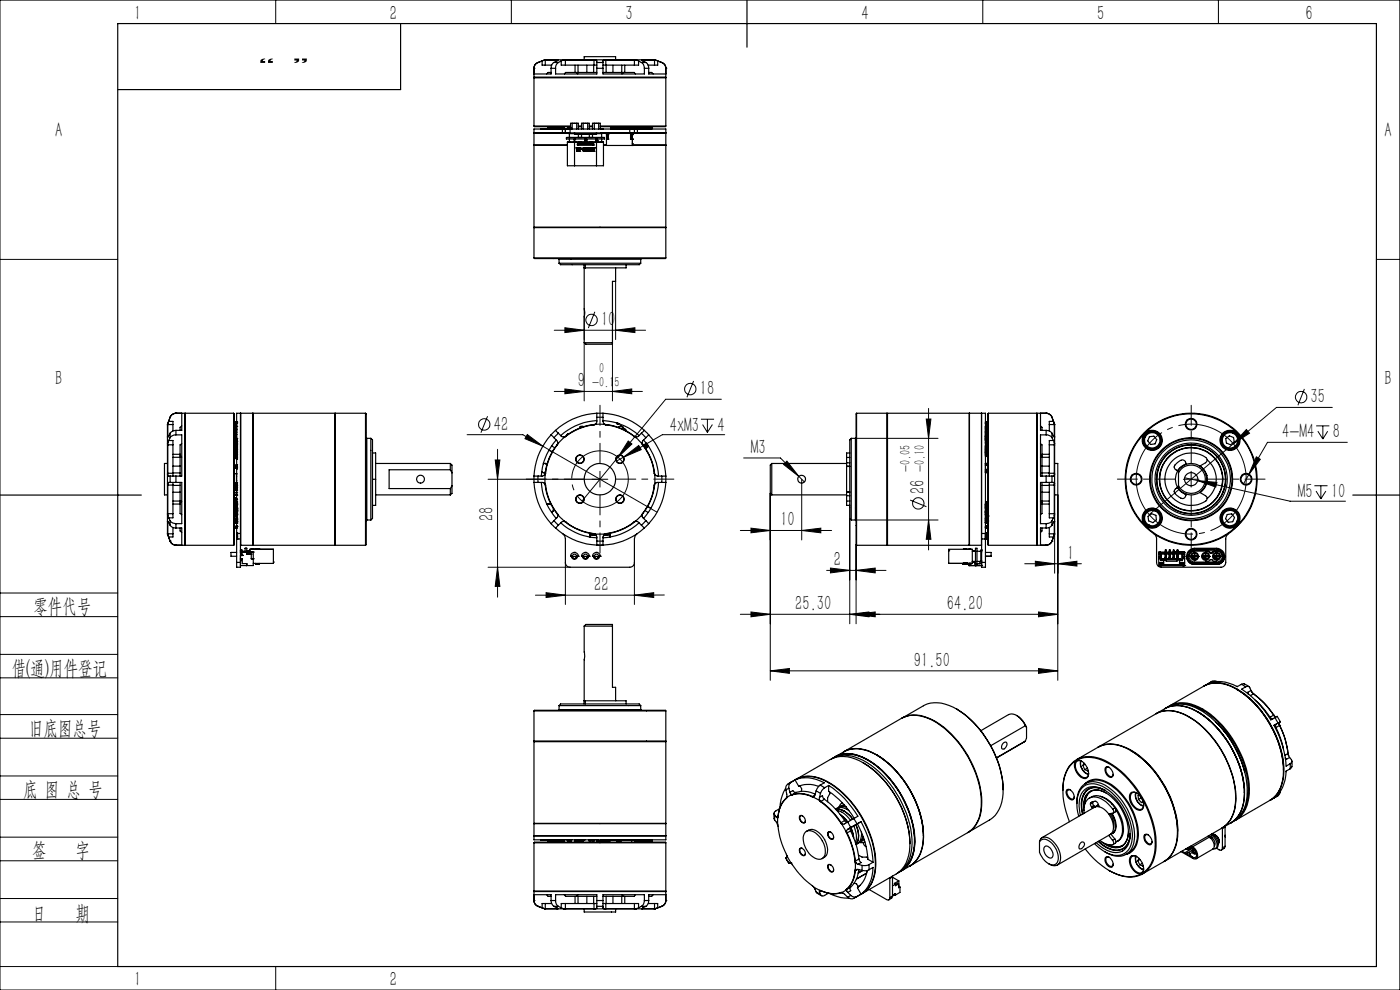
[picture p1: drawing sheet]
<svg xmlns="http://www.w3.org/2000/svg" width="297mm" height="210mm" viewBox="0 0 297 210" stroke-linecap="round" stroke-linejoin="round" font-family="sans-serif">
<defs><g id="words">
<g font-size="4.4">
<text x="28.5" y="4.1">1</text>
<text x="82.7" y="4.1">2</text>
<text x="132.7" y="4.1">3</text>
<text x="182.7" y="4.1">4</text>
<text x="232.7" y="4.1">5</text>
<text x="277" y="4.1">6</text>
<text x="11.7" y="29.1">A</text>
<text x="293.7" y="29.1">A</text>
<text x="127.5" y="69.2">10</text>
<text x="11.7" y="81.6">B</text>
<text x="122.6" y="82.1">9</text>
<text x="148.5" y="83.8">18</text>
<text x="293.7" y="81.6">B</text>
<text x="278" y="85.5">35</text>
<text x="104.8" y="91.3">42</text>
<text x="142.1" y="91.5">4xM3</text>
<text x="152.2" y="91.5">4</text>
<text x="272" y="92.9">4-M4</text>
<text x="282.8" y="92.9">8</text>
<text x="159.3" y="96.3">M3</text>
<text x="196.1" y="104.8" transform="rotate(-90 196.1 104.8)">26</text>
<text x="275.3" y="105.6">M5</text>
<text x="282.4" y="105.6">10</text>
<text x="104.7" y="110.5" transform="rotate(-90 104.7 110.5)">28</text>
<text x="165.6" y="111.6">10</text>
<text x="226.4" y="118.7">1</text>
<text x="126.1" y="125.3">22</text>
<text x="176.9" y="120.1">2</text>
<text x="7.1" y="130.1">零件代号</text>
<text x="168.7" y="129.4">25.30</text>
<text x="200.9" y="129.4">64.20</text>
<text x="2.5" y="143.2">借(通)用件登记</text>
<text x="193.9" y="141.4">91.50</text>
<text x="6.2" y="155.8">旧底图总号</text>
<text x="4.9" y="168.9">底 图 总 号</text>
<text x="6.8" y="181.9">签</text>
<text x="16" y="181.9">字</text>
<text x="6.8" y="195.2">日</text>
<text x="16" y="195.2">期</text>
<text x="28.5" y="209.1">1</text>
<text x="82.7" y="209.1">2</text>
</g>
<g font-size="4.1">
<text x="58.3" y="10.4" transform="rotate(-180 58.3 10.4)">”</text>
<text x="65.5" y="10.4" transform="rotate(-180 65.5 10.4)">“</text>
</g>
<g font-size="3.1">
<text x="125.6" y="82.1">-0.15</text>
<text x="127.1" y="79.1">0</text>
<text x="193.1" y="100.2" transform="rotate(-90 193.1 100.2)">-0.05</text>
<text x="196.1" y="100.2" transform="rotate(-90 196.1 100.2)">-0.10</text>
</g>
</g></defs>
<g fill="none" stroke="#000" stroke-width=".21">
<path d="M0 0h297v210h-297zM58.5 0v5M108.5 0v5M208.5 0v5M258.5 0v5M0 55h25M130.6 59.7v12.3M292 55h5M117.6 70.1h19.3M119.8 69.5l4.1 .6-4.1 .4zM123.9 65.5v6.5M123.9 72.7v12.3"/>
<path d="M126.2 66.1l-1.4 3.5M129.9 72.7v12.3M130.6 70.1l4.1-.6v1zM99.1 92.2h11.8l4.2 2.4M103.4 88.3l-1.4 3.5M105.1 97.6h.9l-.4 4.1zM105.6 95.3v31.4M111.9 92.2l3.2 2.4-3.7-1.5zM115.1 94.6l24.3 14M117.6 83h18.7M119.8 82.5l4.1 .5-4.1 .5zM127.3 100v3.3"/>
<path d="M129.9 83l4.1-.5v1zM132.2 97l3.3-2.5 .5 .9zM132.2 97l-1.4 .8M133.3 93.5l.8 .7-3 2.8zM147.1 80.8l-1.4 3.5M148.7 88.9h2.8M149 90.1l1.1 1.6M150.1 88.9v2.8M151.1 90.1l-1 1.6M153 84.7h-11.8l-17.7 21.6M153.7 92.2h-13.2l-8.3 4.8M157.8 97.1h7.8l5 5.1"/>
<path d="M166.9 97.8l2.6 3.3-3.3-2.6zM181.5 93h17.5M196.5 88.9h1l-.5 4.1zM197 86.6v30.1M252.7 100v3.3M261.6 94.1l-17.8 15.1M264.4 91.1l.7 .8-3.5 2.2zM266.5 96.9l.9 .5-2.5 3.3zM276.7 82.5l-1.4 3.5M279.2 90.3h2.8M279.6 91.5l1 1.6M280.6 90.3v2.8"/>
<path d="M281.7 91.5l-1.1 1.6M282.6 86.4h-11.8l-9.2 7.7M285.8 93.8h-16.9l-4 6.9M103.5 101.7h25.4M119.9 119.3v8.9M134.6 119.3v8.9M157.1 112.5h19.3M159.3 112l4.1 .5-4.1 .5zM163.4 104.7v39.6M170.1 112.5l4-.5v1zM170.1 101.7v12.8M180.3 107.6v24.7"/>
<path d="M181.5 110.3h17.5M181.6 115.5v16.8M193.1 106.1l3.4 1.4M197 110.3l.5 4.1h-1zM217.4 119.6h12M219.6 119.1l4.1 .5-4.1 .5zM223.7 113.3v8.3M224.4 119.6l4.1-.5v1zM224.4 105v39.3M251 101.7h3.4M251.3 101.3l2.8 .6M254.1 101.9l4.1 .4-.3 1z"/>
<path d="M254.1 101.9l19.6 4.4h11.7M264.9 100.7l-1.1 1.9M278.8 103h2.8M279.2 104.2l1 1.6M280.2 103v2.8M281.3 104.2l-1.1 1.6M0 138.8h25M0 125.8h25M0 130.8h25M103.5 120.3h17.4M105.6 120.3l.4 4.1h-.9zM113.6 126.3h21"/>
<path d="M115.9 125.7l4 .6-4 .4zM134.6 126.3l4.1-.6v1zM140.9 126.2l-6.3 .1M157.1 130.3h67.3M159.3 129.8l4.1 .5-4.1 .5zM175.4 121h12.6M176.2 120.5l4.1 .5-4.1 .5zM180.3 130.3l4-.5v1zM181.6 130.3l4.1-.5v1zM181.6 121l4.1-.5v1zM220.3 129.8l4.1 .5-4.1 .5zM0 143.8h25"/>
<path d="M0 156.6h25M0 151.6h25M163.4 142.3l4.1-.5v1zM163.4 142.3h61M220.3 141.8l4.1 .5-4.1 .5zM0 169.6h25M0 164.6h25M0 177.6h25M0 182.6h25M0 190.6h25M0 195.6h25M0 205h25"/>
<path d="M58.5 205v5"/>
<circle cx="125.5" cy="67.9" r="1.22"/>
<circle cx="102.7" cy="90" r="1.2"/>
<circle cx="146.4" cy="82.5" r="1.2"/>
<circle cx="276" cy="84.2" r="1.22"/>
<circle cx="194.8" cy="106.8" r="1.21"/>
</g>
<path d="M133 99.9a6 6 0 0 0-10-2.4 6 6 0 0 0 2.7 9.9 6 6 0 0 0 7.4-7.2l-.1-.3" fill="none" stroke="#000" stroke-width=".21" stroke-dasharray="30.5 1.3 1.3 1.3" stroke-dashoffset="13.5" stroke-linecap="butt"/>
<path d="M263.9 98.2a11.7 11.7 0 0 0-19.5-4.8 11.7 11.7 0 0 0 5.1 19.4 11.7 11.7 0 0 0 14.6-13.6l-.2-1" fill="none" stroke="#000" stroke-width=".21" stroke-dasharray="30.5 1.3 1.3 1.3" stroke-dashoffset="12.9" stroke-linecap="butt"/>
<path d="M127.3 98.3v-12.3M252.7 98.3v-12.3M124 101.6h-12.4M127.3 105v12.3M130.6 101.6h12.4M249.4 101.6h-12.4M252.7 105v12.3M256 101.6h12.4" fill="none" stroke="#000" stroke-width=".21" stroke-dasharray="30.5 1.3 1.3 1.3" stroke-dashoffset="26.2"/>
<g fill="none" stroke="#000" stroke-width=".25">
<path d="M25 5h267v200h-267zM85 5v14h-60M113.3 14.5v1.9h28v-1.9M113.3 16.5h28M113.3 14.5h.1M113.3 16.5v10.2M113.4 16.4l-.1 .1M114.1 13.3a1.19 1.19 0 0 0-.8 1.2M114.1 13.3h.1M114.2 13.3a1.27 1.27 0 0 0-.9 1.2M115 12.9v.9h.7M115 12.9l-.8 .4"/>
<path d="M115.5 12.8l-.5 .1M115.5 12.8h.2M115.6 12.7h.1M115.6 12.7l-1.5 .6M115.6 12.7l-.1 .1M115.7 12.8h2.5M115.7 13.8h1.3M115.7 12.8v1M115.7 12.7h2.5M115.7 12.7v.1M116.9 14.5v1.2h-3.6M116.9 14.5h1"/>
<path d="M116.9 15.4h-.6l-.3 .3M117.5 13.3h1M117.5 13.3a1.33 1.33 0 0 0-.6 1.2M117.9 14.5v1.2h8.7v-1.2M118.2 12.8h.1M118.2 12.8v.1M118.2 12.7h.2M118.2 12.7v.1M118.3 12.8l-.8 .5M118.4 12.7h1.3M118.4 12.7l-.1 .1M118.5 13.3a1.29 1.29 0 0 0-.6 1.2"/>
<path d="M119.1 12.9v.9h.8M119.1 12.9l-.6 .4M119.5 12.8l-.4 .1M119.5 12.8h.4M119.7 12.7l-.2 .1M119.7 12.7h.3M119.9 12.8h6.5M119.9 13.8h6.1M119.9 12.8v1M120 12.7h6M120 12.7l-.1 .1M122 15.4h.6"/>
<path d="M122 13.8v1.6M122 15.4h-2l-.3 .3M122.3 15.4l.3 .3M122.6 15.4h1.9M122.6 13.8v1.6M123.9 12.7v-.7h6.7v.7M124.5 15.4h1.4M124.5 13.8v1.6M125.9 15.4h.7M125.9 13.8v1.6M126 13.8h.6M126 12.7h.3"/>
<path d="M126 12.7v1.1M126.3 12.7l.1 .1M126.3 12.7h1.9M126.4 12.8l.2 .1v.4M126.6 13.3h1.3M126.6 14.5h1.3M126.6 13.3v1.2M127.9 13.3v1.2M127.9 14.5v1.2h8.8v-1.2M127.9 13.8h.6M127.9 15.4h.7M128.1 12.8l-.2 .1v.4"/>
<path d="M128.1 12.8h6.5M128.2 12.7l-.1 .1M128.2 12.7h.3M128.5 13.8h6.1M128.5 12.7h6M128.5 12.7v1.1M128.6 15.4h1.4M128.6 13.8v1.6M130 15.4h1.9M130 13.8v1.6M131.9 15.4h.6M131.9 13.8v1.6"/>
<path d="M132.3 15.4l-.4 .3M132.5 15.4h2l.3 .3M132.5 13.8v1.6M134.5 12.7h.3M134.5 12.7l.1 .1M134.6 12.8h.4M134.6 12.8v1M134.8 12.7l.2 .1M134.8 12.7h1.4M135 12.8l.5 .1M135.5 12.9v.9h-.9M135.5 12.9l.6 .4"/>
<path d="M136.1 13.3a1.26 1.26 0 0 1 .6 1.2M136.1 13.3h.9M136.2 12.7h.1M136.2 12.7v.1M136.2 12.8l.8 .5M136.2 12.8h.1M136.3 12.7h2.5M136.3 12.7v.1M136.3 12.8h2.6M136.3 12.8v.1M136.7 14.5h.9M137 13.3a1.5 1.5 0 0 1 .6 1.2"/>
<path d="M137.5 13.8h1.4M137.6 14.5v1.2h3.7M137.6 15.4h.7l.3 .3M138.8 12.7h.1M138.8 12.7l.1 .1M138.9 12.8h.2M138.9 12.8v1M138.9 12.7l.2 .1M138.9 12.7h.1M138.9 12.7l1.5 .6M139.1 12.8l.4 .1M139.5 12.9v.9h-.6"/>
<path d="M139.5 12.9l.9 .4M140.4 13.3a1.34 1.34 0 0 1 .9 1.2M140.4 13.3h.1M140.4 13.3a1.19 1.19 0 0 1 .9 1.2M141.1 16.4l.2 .1M141.3 14.5h.1M141.3 16.5v10.2M158.5 0v10M113.3 28.2h6M113.3 26.7l.1 .2h7.6M113.3 26.7h7.7M113.3 30.8h7.1"/>
<path d="M113.3 30.8h.1M113.3 28.2h7.6M114.7 27.4h.1M114.7 27.4h3v-.4h-1.4v.4M114.8 27.4h.1M114.9 27.4h.1M115 27.4h.1M115.1 27.4h.1M115.2 27.4h.1M115.3 27.4h.1M115.4 27.4h.1M115.5 27.4h.1"/>
<path d="M115.6 27.4h.1M115.7 27.4h.1M115.8 27.4h.1M116.3 27.4h.1M116.3 27h.1M116.4 27.4h.1M116.4 27h.1M116.5 27h.1M116.5 27.4h.1M116.6 27.4h.1M116.6 27h.1M116.7 27h.1"/>
<path d="M116.7 27.4h.1M116.8 27.4h.1M116.9 27.4h.1M117.1 27.4h.1M117.2 27.4h.1M117.2 27v.4M117.3 27.4h.1M117.4 27.4h.1M117.4 27.3h.1M117.4 27.3v.1M117.4 27.3l.1 .1M118 27h.1"/>
<path d="M118 27.4h.1M118.1 27h.1M118.1 27.4h.1M118.2 27h.1M118.3 27.4h.1M118.3 27h.1M118.4 27h.1M118.5 27.4h.1M118.6 27.4h.1M118.7 27.4h.1M118.7 27v.4M118.9 27.1h.1"/>
<path d="M118.9 27.1v.3M118.9 27h.1M118.9 27v.1M118.9 27.1h.6M119.1 27h.1M119.1 27.3h.1M119.1 27.4h.1M119.1 27v.1M119.1 27.1v.3M119.1 27h.2M119.3 27h.1M119.3 27.4h.1"/>
<path d="M119.3 27v.1M119.3 28.2h.6M119.3 27.4h.6M119.3 27.4h-6v3.4M119.3 27.1v1.1M119.5 27h.1M119.5 27v.1M119.5 27.1h.1M119.5 27h-1.6v.4h1.8M119.5 27.1v.3M119.7 27.4h.1M119.9 28.2h1"/>
<path d="M119.9 27.4h1M119.9 28.2h.1M119.9 27.4h.1M119.9 27.4v.8M120.2 29.2v.3h8v-.3M120.3 27.4h.1M120.3 27.4h14.1M120.4 30.2v5h1.5M120.4 30.8h-7.1v17.4h28v-17.4M120.4 27.1l.3-.1v.4M120.4 27.1h.1M120.4 27.1v.3"/>
<path d="M120.4 27.1h.4M120.5 27.4h.1M120.5 27.1v.3M120.5 27v.1M120.7 27.4h.1M120.8 28.4v.8h1.9M120.8 29.5v.7h1.1M120.8 27.1h.1M120.8 27.1v.3M120.9 27.1h.1M120.9 27.1v1.1M120.9 28.2l-.2 .2h7"/>
<path d="M120.9 27.4h.1M120.9 28.2h13.3M121 27v.1M121 27l-.5 .1M121 29.2h-.8h1.7M121 30.2h-.6h1.5M121 26.2h1.7M121 27.1h.1M121 26.2v1.2M121 26.2h.4M121.4 26.2h.9M121.4 26.2v1.2"/>
<path d="M121.8 29.6h.1M121.8 29.6v.5h.2M121.9 30h.1M121.9 29.6h.1M121.9 28.2v.3h4.6v-.3M121.9 29.2v.8M121.9 30.1v5.1M121.9 29.2h4.6M121.9 30.2h4.6M121.9 35.2h4.6M122 30.1h.1M122 30h.1"/>
<path d="M122 30v.1M122.2 31.4h.1M122.2 31.4l.2 .7h.1M122.2 31.4h.2M122.3 26.2v1.2M122.3 26.2h.4M122.4 31.4h.1M122.4 31.4v.4l.2-.4M122.5 30.5h.1M122.5 32.1h.1M122.5 32.1l.2-.5 .1 .5h.2M122.6 30.5h.1"/>
<path d="M122.6 30.5l-.2 .1 .1 .2h3.3a.16 .16 0 0 0 .2-.1 .16 .16 0 0 0-.2-.2M122.6 30.5h-.1M122.6 30.5h3.2M122.6 31.4h.1M122.7 29.2h.7M122.7 26.9h.7M122.7 26.2v1.2M122.7 28.5v.7M122.7 26.7h.7M122.7 31.4h.1M122.7 31.4l.2 .4 .1-.4M123 31.4h.1"/>
<path d="M123 32.1h.1M123.1 31.4h.1M123.1 31.4l-.1 .7M123.2 31.6h.1M123.2 31.6v.1h.3M123.2 31.6h.3M123.4 29.2h1.6M123.4 26.2h1.6M123.4 26.2v1.2M123.4 28.5v.7M123.4 26.2h.3M123.5 31.7h.1"/>
<path d="M123.5 31.6h.1M123.5 31.6v.1M123.7 31.4h.1M123.7 31.7h.1M123.7 31.7l.1 .3M123.7 26.2h1M123.7 26.2v1.2M123.8 31.5h.1M123.8 31.5l.1 .1-.1 .4M123.8 31.5l-.1 .2M123.8 31.4h.1M123.8 32h.1"/>
<path d="M123.8 31.4a.47 .47 0 0 0 0 .7l.2-.1M123.8 31.4h-.1M123.8 31.4l.2 .1 .1 .2M124 32.1h.1M124 29.6h.1M124 29.6l.2 .1-.1 .1a.18 .18 0 0 0 0 .3 .18 .18 0 0 0 .3-.1v-.1M124 29.6h.4M124.1 31.7h.1M124.1 31.7l-.1 .3M124.1 29.9h.1M124.1 29.9l.1 .1M124.2 31.4h.1"/>
<path d="M124.2 31.8h.1M124.2 30h.1M124.3 31.6h.1M124.3 29.9h.1M124.3 31.6h.3M124.3 31.6l.2 .1M124.3 29.9l-.1 .1M124.3 30h.1M124.3 31.9h.1M124.3 31.9l.1 .1M124.4 31.9h-.1M124.4 31.4h.1"/>
<path d="M124.4 32h.1M124.4 29.6h.1M124.4 29.9h.1M124.4 31.4l-.3 .2 .2 .2a.21 .21 0 0 0-.1 .3 .21 .21 0 0 0 .4 0M124.4 31.4l.2 .2M124.4 31.4h-.2M124.4 29.6l-.3 .3M124.4 29.9l-.1 .1M124.5 31.9h.1M124.5 31.8l-.2 .1M124.5 31.9l-.1 .1M124.5 31.7h.1"/>
<path d="M124.5 31.8h.1M124.5 31.7v.1M124.6 32.1h.1M124.6 31.9h.1M124.6 31.9v.2M124.6 31.6h.1M124.7 26.2v1.2M124.7 26.2h.3M124.7 31.4h.1M124.7 31.4l.1 .3a.25 .25 0 0 0 0 .4 .25 .25 0 0 0 .4 0M124.8 31.7h.1M124.8 31.4h.1"/>
<path d="M124.8 31.9h.1M124.8 31.9l.3-.1-.1 .2M124.8 31.9l.2 .1M124.8 31.4l.2 .3M125 31.7h.1M125 32h.1M125 29.2h.7M125 26.7h.7M125 26.9h.7M125 26.2v1.2M125 28.5v.7M125.1 31.4h.1"/>
<path d="M125.1 31.4l-.1 .3M125.2 31.4h.1M125.2 32.1h.1M125.2 31.4v.7M125.3 31.4h.1M125.3 31.4l.1 .7h.2M125.4 31.4h.1M125.4 31.4l.1 .4 .2-.4M125.6 32.1h.1M125.6 32.1l.1-.5 .2 .5h.1M125.7 31.4h.1M125.7 26.2h1.7"/>
<path d="M125.7 26.2v1.2M125.7 28.5v.7M125.7 26.2h.4M125.8 30.5h.1M125.8 31.4h.1M125.8 30.5l.2 .1-.1 .2M125.8 31.4l.1 .4 .1-.4M125.9 30.8h.1M126 31.4h.1M126 31.4h.2M126 32.1h.1M126.1 26.2h.9"/>
<path d="M126.1 26.2v1.2M126.2 31.4h.1M126.2 31.4l-.2 .7M126.4 29.6h.1M126.4 29.9h.1M126.4 29.7h.1M126.4 29.7l.2 .1M126.4 29.7l.1 .1M126.5 30h.1M126.5 29.9l-.1 .1 .1 .1M126.5 29.9v.1M126.5 29.2h1.7h-.8"/>
<path d="M126.5 30.2h1.5h-.6M126.5 29.6l.2 .1M126.5 29.6l-.1 .1 .1 .2M126.5 29.6h-.1M126.5 29.6h.1M126.5 29.7h.2M126.5 29.7h-.1M126.5 29.2v.4M126.5 29.7v.1M126.5 30.1v5.1M126.5 29.8h.1M126.6 29.8h.1"/>
<path d="M126.6 29.9h.1M126.6 29.9l-.1 .1M126.6 29.8v.1M126.6 30h.1M126.6 30h-.1M126.6 30l-.1 .1M126.7 30h.1M126.7 30h-.1M126.7 29.7h.1M127 26.2v1.2M127 26.2h.4M127.4 26.7h13.9"/>
<path d="M127.4 26.2v1.2M127.4 27.4h.1M127.5 27.4h.1M127.5 28.2l.2 .2M127.6 28.2h1.1M127.6 27.4h.1M127.6 28.4v.8h-1.9M127.6 29.5v.7h-1.1M127.7 27.4h.1M127.8 27.4h.1M128 30.2v5h-1.5M128 30.8h.7"/>
<path d="M128.7 28.2h.1M128.7 29.5h.1M128.7 28.6h.1M128.7 28.2v2.7h5.5M128.8 28.2h.1M128.8 29.4l.2 .1M128.8 29.4v.1M128.8 28.2h.2M128.8 28.2v1.2M129 29.5h.1M129 28.2h.1M129 28.6h.1"/>
<path d="M129 28.2v1.3M129 28.2v1.3h-.3M129.3 28.2h.1M129.5 28.2h.1M129.5 27.1h.1M129.5 27.4h.1M129.5 27.1v.3M129.6 27h.1M129.6 27v.1M129.6 27l-.1 .1M129.6 27h.2M129.6 27.1h.2"/>
<path d="M129.6 27.1v.3M129.7 28.2h.1M129.8 27v.1M129.8 27.1h.1M129.8 27l.1 .1M129.8 27.1v.3M129.9 27.4h.1M129.9 27.1v.3M130.1 28.2h.1M130.1 27.4h.1M130.2 26.9h.1M130.2 26.9h.2"/>
<path d="M130.2 26.9v.3M130.2 27.1h.1M130.2 28.2h.1M130.2 27.1v.3M130.2 27h.1M130.2 27v.1M130.3 27v.1M130.3 27l.1 .1M130.3 27l-.1 .1M130.3 27.1h.5M130.3 27.1v.3M130.4 26.9h.1"/>
<path d="M130.4 26.9v.1M130.4 26.9h.2M130.4 27h.1M130.4 27.3h.1M130.4 27.4h.1M130.4 27v.1M130.4 27l.3 .1M130.4 27.2h.1M130.4 27.1v.3M130.6 27.4h.1M130.6 26.9v.1M130.7 27.3h.1"/>
<path d="M130.7 27.1v.3M130.7 27h.1M130.7 27.4h.1M130.7 27v.1M130.7 28.2h.1M130.8 28.2h.1M130.8 27.1h.1M130.8 27v.1M130.8 27l.1 .1M130.8 27.1v.3M130.9 27.1v.3M130.9 27.3h.6"/>
<path d="M130.9 28.2h.1M131 28.2h.1zM131 27.3h.1M131 26.9h.1M131 27.2v.1M131 27.4h.1M131 27.2v.2M131 26.9h-.4M131 26.9v.3M131 27.3v.1M131 27.2h.3M131 26.9h.3"/>
<path d="M131.1 28.2h.1M131.2 28.2h.1M131.3 28.2h.1M131.3 27.3h.1M131.3 27.2v.1M131.3 26.9v.3M131.3 27.3v.1M131.4 27.4h.1M131.4 28.2h.1M131.5 28.2h.1M131.5 27.1h.1M131.5 27.1v.3"/>
<path d="M131.6 27h.1M131.6 28.2h.2M131.6 27l-.1 .1M131.6 27v.1M131.6 27.1h.5M131.6 27.1v.3M131.6 26.9h.1M131.6 26.9h-.3M131.6 26.9v.1M131.6 26.9h.3M131.7 27h.1M131.7 27.3h.1"/>
<path d="M131.7 27.4h.1M131.7 27v.1M131.7 27.2h.1M131.7 27h.3M131.7 27.1v.3M131.8 28.2h.1M131.9 28.2h.1M131.9 27.4h.1M131.9 26.9v.1M132 27h.1M132 27.3h.1M132 27.4h.1"/>
<path d="M132 27v.1M132 27.1v.3M132.1 27h.1M132.1 26.9h-.2M132.1 26.9h.1M132.1 27v.1M132.1 27.1h.1M132.1 27l.1 .1M132.1 26.9v.5M132.1 26.9v.1M132.2 27.1v.3M132.2 27.3h.1"/>
<path d="M132.2 27.3l.1 .1M132.3 27.2v.1M132.3 27.4h.1M132.3 27.3h.1M132.3 27.3h-.1M132.4 27.2h.1M132.4 27.2l-.1 .1M132.4 27.4h.1M132.5 27h.1M132.5 27.3l-.1 .1M132.5 27.3h.9M132.5 27.2v.2"/>
<path d="M132.5 27l-.1 .2M132.5 27h1.1M132.6 27h.1M132.6 27.2h.1M132.6 27l-.1 .3M132.6 28.2h.1M132.6 26.9v.1M132.6 27.2v.2M132.6 27v.3M132.6 27.3h.1M132.6 27.3v.1M132.7 28.2h.1"/>
<path d="M132.8 27.3v.1M132.9 27.3v.1M133 27.3v.1M133.1 28.2h.1M133.1 27.3v.1M133.2 27.3v.1M133.3 27.3v.1M133.3 28.2h.1M133.4 27.3h.1M133.4 26.9v.1M133.4 27h.1M133.4 27l.1 .1"/>
<path d="M133.4 27.2h.1M133.4 26.9l.1 .1M133.5 27.3h.1M133.5 27.2v.2M133.5 27l-.1 .3M133.5 27.1h.1M133.5 27.1l.1 .2M133.5 26.9v.1M133.5 27.2l.1 .2M133.6 27.3h.1M133.6 28.2h.1M133.6 27v.3h.2"/>
<path d="M133.6 27.3v.1M133.6 27.4h.1M133.6 27.4v.8h1M133.6 27.4h1.6M133.7 27.4h.1M133.8 27.2h.1M133.8 28.2h.1M133.8 28.6h.1M133.8 29.5h.1M133.8 27.2v.2M133.8 28.2v1.3M133.8 29.5h.4"/>
<path d="M133.8 27.1h.1M133.8 27.4h.1M133.8 29.4l.1 .1M133.8 29.4v.1M133.8 27.1v.3M133.8 28.2v1.2M133.9 27h.1M133.9 27v.1M133.9 27l-.1 .1M133.9 27h2.7v.4M133.9 27.1h.2M133.9 27.1v.3"/>
<path d="M133.9 29.5h.1M133.9 28.2h.1M133.9 28.6h.1M133.9 28.2v1.3M133.9 28.6h.3M134 27h.1M134.1 27.1h.1M134.1 27.1v.3M134.1 27.4h.1M134.2 28.2h.1M134.2 28.5h.1M134.2 29.5h.1"/>
<path d="M134.2 30.5h.1M134.2 30.9h.1M134.2 28.6h.1M134.2 30.8h7.1M134.2 27h.6M134.2 28.2v2.7M134.2 27.4h.1M134.4 27.4h.1M134.4 27h.1M134.4 27.3v.1M134.5 27h.1M134.6 27h.1"/>
<path d="M134.6 28.2h.6M134.6 27.3h.1M134.6 27.3v.9M134.7 27.4h.1M134.7 27.4h3.6v-.4h-1.5v.4M134.7 27.3v.1M134.8 27h.1M134.8 27.4h.1M134.8 27.3h.1M134.8 27.3l-.6 .1M134.8 27.3v.1M134.9 27.4h.1"/>
<path d="M135 27.1h.1M135 27.3h.1M135 27v.4M135.1 27.3h.1M135.1 27.2h.1M135.1 27v.4M135.2 28.2h6.1h-7.1M135.2 27.4h6.1v3.4M135.2 27.4v.8M135.3 27.4h.1M135.4 27.4h.1M135.5 27.4h.1"/>
<path d="M135.5 26.9v.1M135.6 27.4h.1M135.8 27.4h.1M135.9 27v.4M135.9 27.4h.1M135.9 27.3h.1M135.9 27.3v.1M135.9 27.3l.1 .1M136.1 27h.1M136.2 27h.1M136.2 27.4h.1M136.3 27h.1"/>
<path d="M136.3 27.4h.1M136.4 27h.1M136.4 27.3h.1M136.4 27.3l.1 .1M136.4 27.3v.1M136.5 27h.1M136.6 27.4h.1M136.6 27.1h.2M136.7 27.1v.3M136.7 27.2h.1M136.8 27.4h.1M136.9 27.4h.1"/>
<path d="M137 27.4h.1M137.2 27.4h.1M137.3 27.4h.1M137.4 27.4h.1M137.5 27.4h.1M137.6 27.4h.1M137.7 27v.4M137.8 27.3h.1M137.8 27.3l.1 .1M137.8 27.3v.1M137.8 27.4h.1M137.9 27h.1"/>
<path d="M138 27h.1M138 27.4h.1M138.1 27h.1M138.1 27.3h.1M138.1 27.3l.1 .1M138.1 27.3v.1M138.2 27h.1M141.3 26.7l-.2 .2h-13.7M141.3 30.8h-.1M113.3 54.7l.1 .1h27.7l.2-.1M113.3 54.7h28M113.3 48.3h28"/>
<path d="M113.3 48.3v6.4M113.4 48.2l-.1 .1M118.5 54.8l.1 .2M118.6 55h17.3M118.6 55.8a1.86 1.86 0 0 0 1.8 .4h13.6a2.06 2.06 0 0 0 1.9-.4M118.6 55.8h17.3M118.6 55v.8M123.9 56.2v.6h.3M123.9 56.8v15.9M124.2 56.2v.6M130.6 56.8v2.9h-.7v13.3h-5.6l-.4-.3M132.8 56.2v.6h-8.6"/>
<path d="M135.9 55v.8M136.1 54.8l-.2 .2M141.1 48.2l.2 .1M141.3 48.3v6.4M123.9 72.7h6M35.5 94.4v6M35.5 92.7v1.4M35.5 94.1v.3M35.5 92.6v.1M35.5 90.1v2.5M35.5 90v.1M35.5 90h.1"/>
<path d="M35.5 98.3h-.6v6.7h.6M35.6 94.4v6.4M35.6 93.9l-.1 .2M35.6 92.7h-.1M35.6 93.9v.5M35.6 92.6v.1M35.6 90.1v2.5M35.6 89.8v.3M35.6 89.8l-.1 .2M35.6 94.4h1.1M35.6 90.1h1.1M35.6 92.6h.1"/>
<path d="M35.6 94.4h-.1M35.6 92.6h-.1M35.6 90.1h-.1M35.8 93.4l-.2 .5M35.8 92.5l-.2 .2M35.8 93.4h.9v1M35.8 89.4l-.2 .4M35.8 89.4h.9v.7M36.1 91.9v.9M36.1 88.5h.1M36.1 88.5l-.6 1.5M36.1 92.8l-.3 .6"/>
<path d="M36.1 91.9l-.3 .6M36.1 88.5l-.3 .9M36.7 94.4v6M36.7 90.1v1.3M36.7 96.4h1.5M36.7 97h1.5M36.7 98.9h1.5M37.3 87.7a1.41 1.41 0 0 0-1.2 .8M37.3 87.7h1.9v28h-1.9M37.3 92.2h1.3v8.8h-1.3M37.3 91.3v.9M37.3 92.2a1.47 1.47 0 0 0-1.2 .6"/>
<path d="M37.3 91.3a1.5 1.5 0 0 0-1.2 .6M37.3 87.7a1.27 1.27 0 0 0-1.2 .8M37.3 87.7h.1M38.2 96.4v.6M38.2 97v1.9M38.2 98.9v1.4M38.2 96.7l.4 .3M38.6 87.7v3.6h-1.3M38.6 90.3l-.4 .4v.6M38.6 94.1l-.4 .3v2M39.3 87.7v28M39.3 87.7h10.3"/>
<path d="M39.3 87.7l-.1 .1M49.6 87.7l.1 .1v27.7l-.1 .2M49.6 87.7v28M49.7 96.8l.5 .1M49.7 92.6h.5M49.7 94.9h.2v1.5M49.7 90.3h.4v.1M49.8 95.6h.1M49.8 95.5v.1M49.8 95.5h.1M49.8 94.9v.6M49.9 95.1h.1"/>
<path d="M49.9 95.6h.1M49.9 93.3h.1M49.9 89.8h.1M49.9 93.9h.1M49.9 96.4h.1M49.9 94.5l.1 .1M49.9 96.3l.1 .1M50 94.8h.1M50 95.5h.1M49.9 95.6v.1M49.9 95.9h.1M49.9 95.5h.1"/>
<path d="M49.9 95.6l.1 .1M49.9 95.7v.1M49.9 95.7h.1M49.9 94.3h.1M49.9 93.3l.1 .1M49.9 93.1h.1M49.9 89.8l.1 .1M49.9 89.6h.1M49.9 96.2l.3 .1M49.9 96.1h.1M49.9 95.9l.1 .1M49.9 95l.1 .1"/>
<path d="M49.9 95.1l.1 .1M49.9 95.3h.1M49.9 95.2h.1M49.9 95.8h.1M49.9 96.3h.1M49.9 93.9h.3M49.9 93.7h.1M49.9 96.4l.1 .1M49.9 89.6v.2M49.9 93.1v.2M49.9 93.7v.2M49.9 94v.5"/>
<path d="M49.9 95.7h.3M50 93.4h.1M50 89.9h.1M50 96.5h.1M50 94h-.1M50 95.8h-.1M50 95.7h.1M50 95.6v.1M50 94.4v.1M50 93.3v.1M50 93.1h.1M50 93.1h-.1"/>
<path d="M50 89.8v.1M50 89.6h.1M50 89.6h-.1M50 95.9v.1M50 95.9h-.1M50 95v.1M50 95h-.1M50 95.7l-.1 .1M50 93.7h.1M50 93.7h-.1M50 96.4v.1M50 94.6h.1"/>
<path d="M50 94h.1M50 96.4h.1M50 95.8h.1M50 89.9h.2M50 89.8h.2M50 94.4h.2v.9M50 95.6h.1M50 93.1h.2M50 94.8h.2M50 94.5h.2M50 95.2h.2M50 94h.2"/>
<path d="M50 89.6h.2M50 94.6h.2M50 95.1h.2M50 96h.1M50 95.9h.2M50 89.6v.2M50 93.1v.2M50 93.7v.7M50 94.5v.1M50 94.8v.2M50 95.1v.5M50 95.7v.2"/>
<path d="M50 96v.4M50 93.4h.2M50 93.7h.2M50 93.3h.2M50 95h.1M50 94.7h.1M50 99.3h.1M50 96.6h.1M50 97h.1M50 95.2h.1M50 97h.2M50 94.6v.4"/>
<path d="M50 99.3h.2M50 96.6h.2M50 98.7h.1M50 96.1h.2M50.1 92.9h.1M50.1 92.2h.1M50.1 93.4h.1M50.1 91.7h.1M50.1 91.2h.1M50.1 91h.1M50.1 90.5h.1M50.1 91.8h.1"/>
<path d="M50.1 92.8h.1M50.1 92.9l.1 .1M50.1 93.4l.1 .1M50.1 91.5h.1M50.1 91.3h.1M50.1 92.3v.6h.1M50.1 90.5v.1M50.1 90.9h.1M50.1 91v.1M50.1 91.2v.1M50.1 92v.1M50.1 93v.1"/>
<path d="M50.1 93.5v.1M50.1 92.7h.1M50.1 92.5h.1M50.2 90.4h.1M50.2 94.9h.1M50.2 95.1h.1M50.2 96.7h.1M50.2 96.5h.1M50.2 97h.1M50.2 97.1h.1M50.2 97.4h.1M50.2 99.2h.1"/>
<path d="M50.2 99.5h.1M50.2 98.9h.1M50.2 98.6h.1M50.2 96.2h.1M50.2 96.4h.1M50.2 95.8h.1M50.2 95.5h.1M50.2 96h.1M50.2 95.3h.1M50.2 94.7h.1M50.2 94.5h.1M50.2 94.3h.1"/>
<path d="M50.2 94.1h.1M50.2 93.8h.1M50.2 94.3h-.3M50.2 94.1h-.3M50.2 93.4h.1M50.2 93.1h.1M50.2 89.5h.1M50.2 89.9h.1M50.2 93.7h.1M50.2 90.6h-.1v.2M50.2 91.4h-.1v.2M50.2 90.4l-.1 .1"/>
<path d="M50.2 92.1l-.1 .1M50.2 91.3h-.1v.1M50.2 92.2l-.1 .1h.1M50.2 90.8l-.1 .1 .1-.1M50.2 91.7h-.1v.2M50.2 91.6l-.1 .1M50.2 91.1l-.1 .1M50.2 90.9l-.1 .1M50.2 91.9l-.1 .1h.1M50.2 89.5v.4M50.2 93.1v.3M50.2 93.7v.6"/>
<path d="M50.2 95.5v.9M50.2 96.5v.9M50.2 98.6v.3M50.2 99.2v.3M50.2 93.6l-.1 .1M50.2 95.2h-.2v2.1h.2M50.2 98.7h-.2v.6M51.1 87.7v28M51.1 87.7h2.5M51.1 87.7h-.1M53.6 87.7v28M53.6 87.7h.1"/>
<path d="M53.7 87.7h17.3v28h-17.3zM71.2 87.7v28M71.2 87.7h6.3M71.2 87.7l-.2 .1M77.5 87.7l.2 .1v27.7l-.2 .2M77.5 87.7v28M77.7 92.8l.1 .2M77.8 93v17.3M77.8 93h.9M78.7 93l.3 .3v16.7l-.3 .3M78.7 93v17.3M79 96.1h.7v5.6"/>
<path d="M79.7 98.3h15.8M95.5 99.7h-13v3.9h13M95.5 98.3v1.4M95.5 98.3l.4 .4v1.6M95.5 99.7l.4 .6M115.3 98.4l.4-.1 .3 .3M115.6 98.3h.1M116.5 95.5l.6 .4M116.9 92.2l.6 .6M116.9 92.2a14 14 0 0 0-3.6 8.8M117 94.6l.7 .4M117.5 92.8l.6 .6 .2 .5"/>
<path d="M117.9 91.3l-1 .9M117.9 91.3l.6 .6M118 93.3a12.4 12.4 0 0 0-3.2 7.7M118.2 94.4a11.3 11.3 0 0 0-2.5 6M118.2 94.4h.1M118.2 94.4a11.7 11.7 0 0 0-2.5 6M118.3 93.9l-.1 .5M118.3 93.9l.1 .2M118.4 94.1l-.2 .3M118.5 91.9l-1 .9M118.5 91.9l.6 .6 .4 .2M119.5 92.7h.2"/>
<path d="M119.7 92.7l-1.3 1.4M119.9 92.6l-.4 .1M119.9 92.6h.1M120 92.6l-.3 .1M120.6 92.1l-.1-.1-.2 .3M123.8 90.5h-.7l-.1 .3M126 90.1a11.7 11.7 0 0 0-6 2.5M126 90.1a11.6 11.6 0 0 0-6.1 2.5M126 90.1h.1M126.3 90l-.3 .1M126.3 90h1.9M126.4 89.8l-.4 .3"/>
<path d="M126.4 89.8l-.1 .2M126.6 88.5h1.3M126.6 88.5v.9l-.2 .4M126.6 87.7h1.3M126.6 87.7v.8M126.6 89.2a12.7 12.7 0 0 0-7.6 3.2M126.6 87.7a14.3 14.3 0 0 0-8.7 3.6M127.9 88.5v.9l.2 .4M127.9 87.7v.8M127.9 89.2a12.7 12.7 0 0 1 7.7 3.2M127.9 87.7a14.5 14.5 0 0 1 8.8 3.6M128.1 89.8l.4 .3"/>
<path d="M128.1 89.8l.1 .2M128.2 90l.3 .1M128.5 90.1a12 12 0 0 1 6 2.5M128.5 90.1a11.6 11.6 0 0 1 6.1 2.5M128.5 90.1h.1M130.8 89.7v.2h.5M130.9 89.8h.1M130.9 89.8l.1 .1M130.9 89.7v.1M131 89.8v.1M131 89.9h.1M131 89.8h.1"/>
<path d="M131.1 89.9h.1M131.1 89.8v.1M131.2 90.7h.1M131.2 90.7l.5-.4 1.1 1.1-.1-.1M131.3 90.6l-.1 .1M131.5 90.5h-.1M131.9 90.5h.1M132 90.5h.1M132 90.6h.1M132.1 90.6v.1M132.2 90.8l.1 .1M132.4 91h.1"/>
<path d="M132.5 91h.1M132.6 91.1h.1M132.6 91.1v.1M132.9 91.4h.1M132.9 91.4v.1M134.5 92.6l.3 .1M134.6 92.6l.4 .1M134.6 92.6h-.1M134.8 92.7l1.4 1.4M135 92.7h-.2M136.1 91.9l.9 .9M136.1 91.9l-.6 .6-.5 .2"/>
<path d="M136.2 94.1l.1 .3M136.2 93.9l.1 .5M136.2 93.9v.2M136.3 94.4a11.7 11.7 0 0 1 2.5 6M136.3 94.4a11.3 11.3 0 0 1 2.6 6M136.3 94.4h.1M136.5 94.4l.1-.1 .3 .2M136.5 93.3a12.4 12.4 0 0 1 3.2 7.7M136.7 91.3l.9 .9M136.7 91.3l-.6 .6M136.7 94.6h.1M136.7 94.5h.1"/>
<path d="M136.8 94.5v.1M136.8 94.5h-.1M136.8 94.4l-.2 .2 .3 .4M136.8 94.4l.4 .3M136.8 94.4l-.3 .1M136.8 94.6h-.1M136.8 94.6h.1M136.8 94.7h.1M136.9 94.7h.1M136.9 94.6l-.1 .1M136.9 94.5h.1M136.9 94.7h-.1"/>
<path d="M136.9 94.6h.1M136.9 94.8v.1M136.9 94.6v.1M137 94.8l-.1 .1M137 92.8l-.6 .6-.2 .5M137 94.7v.1M137 94.7l-.1 .1M137.1 94.7h.1M137.1 94.1v.1M137.1 94.7l.2 .2-.2 .2-.3-.2M137.1 93.9l-.2 .2 .7 .6M137.1 94.2l.4 .4"/>
<path d="M137.1 94v.1M137.2 94.3h.1M137.2 94.7l-.3 .3M137.2 94.1l-.1 .1M137.3 94.2l-.1 .1M137.3 94.5h.1M137.4 94.5h-.1M137.4 94.4v.1M137.6 92.2l-.6 .6M137.6 92.2a14 14 0 0 1 3.7 8.8M163.7 98.3v6.7M163.7 98.3l-.3 .4v4.5a1.95 1.95 0 0 0 .3 1.8"/>
<path d="M163.7 98.3h15.9M179.6 98.9v5.5M179.6 97v1.2M179.6 98.9h.7M179.6 97h.7M179.6 98.2h.7M179.6 98.2v.7M180.3 96.1h-.7v.9M180.6 93l-.3 .3v16.7l.3 .3M180.6 93v17.3M180.6 93h.9M181.5 93v17.3"/>
<path d="M181.6 92.8l-.1 .2M181.7 87.7v28M181.7 87.7h6.4M188.1 87.7v28M188.1 87.7l.2 .1M188.3 87.7h17.3v28h-17.3zM205.7 87.7h3.4v25.5M205.7 87.7v28M205.7 87.7h-.1M208.2 87.7v28M208.2 87.7h.1M208.2 87.7v25.5"/>
<path d="M209.1 92.7h.1M209.1 93.1h.1M209.1 92.6h.1M209.1 93.4h.1M209.1 93.3h.1M209.1 93.5h.1M209.1 92.8h.1M209.1 92.9h.1M209.1 95.3h.1M209.1 94.7h.1M209.1 95.6h.1M209.1 95.5h.1"/>
<path d="M209.1 90.7h.1M209.1 90.8h.1M209.1 90.9h.1M209.1 90.6h.1M209.1 90.5h.1M209.1 91h.1M209.1 90.4h.1M209.1 91.1h.1M209.1 91.9h.1M209.1 91.6h.1M209.1 91.7h.1M209.1 91.5h.1"/>
<path d="M209.1 91.4h.1M209.1 95.7h.1M209.1 95.2h.1M209.1 95.8h.1M209.1 91.2h.1M209.1 96.7h.1M209.1 93.2h.1M209.1 94.1h.1M209.1 93.8h.1M209.1 95.9h.1M209.1 92.1h.3M209.1 92h.1"/>
<path d="M209.1 92.2h.1M209.1 92.5h.1M209.1 89.5h.1M209.1 89.9h.1M209.1 96.1h.1M209.1 94.9h.1M209.1 96.5h.1M209.1 96.2h.1M209.1 99.5h.1M209.1 99.6h.1M209.1 98.7h.1M209.1 99.7h.1"/>
<path d="M209.1 99.8h.1M209.1 99.9h.1M209.1 98.6h.1M209.1 98.5h.1M209.1 98.4h.1M209.1 98.3h.1M209.1 92.3h.1M209.1 90.6h.1l-.1 .2M209.1 90.4l.1 .1M209.1 89.9h.2M209.1 89.8h.2M209.1 92.1h.2"/>
<path d="M209.1 93h.1M209.1 91.3h.2M209.1 92.2h.2M209.1 94.4h.1M209.1 93.8h.3M209.1 90.8l.1 .1-.1-.1M209.1 90.9l.1 .1M209.1 91.1l.1 .1M209.1 91.7l.1 .1M209.1 92.4l.1 .1M209.1 92.9l.1 .1M209.1 94.6l.1 .1"/>
<path d="M209.1 95.1l.1 .2M209.1 89.5v.4M209.1 90.4v.7M209.1 91.2v2.9M209.1 98.3v2M209.1 92.3h.3M209.1 93.1h.3M209.1 95.4h.3M209.1 95.9h.3M209.1 96.6h.2M209.1 94.1h.2M209.1 94h.2"/>
<path d="M209.1 91.8h.2M209.1 89.6h.2M209.1 96.2h.2M209.1 96.5h.2M209.1 91.9h.2M209.1 96.3h.2M209.1 96.4h.2M209.1 90.5v.1M209.1 91v.1M209.1 91.2v.1M209.1 94.4v.1M209.2 93h.1"/>
<path d="M209.2 92.5h.1M209.2 95.3h.1M209.2 94.7h.1M209.2 94.4v.1M209.2 94.4h.1M209.2 91.7h.1M209.2 91.2h.1M209.2 91h.1M209.2 90.5h.1M209.2 91.6v.1M209.3 93.8v.7M209.3 96.5v.3"/>
<path d="M209.3 93.9h.1M209.3 93.8h.1M209.3 91.3v.3h-.2M209.3 91.3h.1M209.3 92.1l.1 4.3M209.3 91.8v.1M209.3 91.9h.1M209.3 91.8l.1 .1M209.3 92.2l.1 .1M209.3 89.6h.1M209.3 89.8h.1M209.3 89.8v.1"/>
<path d="M209.3 95.9h.1M209.3 96.2v.1M209.3 96.2l.1 .1M209.3 96.3h.1M209.3 96.4h.1M209.3 96.4v.1M209.3 92.2v.1M209.3 92.1h.1M209.3 89.6v.2M209.3 91.9v.3M209.3 95.9v.3M209.3 96.3v.1"/>
<path d="M209.3 91.8h.1M209.3 96.2h.1M209.4 96.2h.1M209.4 92.3h.1M209.4 92.9h.1M209.4 92.8h.1M209.4 95.2h.1M209.4 95.1h.1M209.4 95h.1M209.4 93.8h.1M209.4 93.8v.1M209.4 93.1h.1"/>
<path d="M209.4 93h.1M209.4 95.4h.1M209.4 95.3h.1M209.4 95.1v.1M209.4 95v.1M209.4 92.1h.1M209.4 89.8l-.1 .1M209.4 96.1h.1M209.4 95.9h.1M209.4 96.4l-.1 .1M209.4 94.5h-.3v2.3h.4M209.4 89.6v.2"/>
<path d="M209.4 91.9v.2M209.4 95.6h.1M209.4 92.6h.1M209.4 95.5h.1M209.4 91.9h.1M209.4 89.6h.1M209.4 96.3h.1M209.4 93.9h.1M209.4 95.5v.1M209.4 93.9v1.6M209.4 94.9h.1M209.5 90.3h-.4v.1"/>
<path d="M209.7 87.7v28M209.7 87.7l-.2 .1v27.7l.2 .2M209.7 87.7h10.2M219.9 87.7v28M219.9 87.7l.2 .1M220.7 87.7v3.6h1.2M220.7 90.3l.4 .4v.6M220.7 94.1l.4 .3v2M221.1 96.4v.6M221.1 97v1.9M221.1 98.9v1.4M221.1 96.7l-.4 .3"/>
<path d="M221.1 96.4h1.5M221.1 97h1.5M221.1 98.9h1.5M221.9 87.7a1.31 1.31 0 0 1 1.3 .8M221.9 87.7h-1.8v28h1.8M221.9 91.3v.9M221.9 92.2h-1.2v8.8h1.2M221.9 92.2a1.5 1.5 0 0 1 1.3 .6M221.9 91.3a1.33 1.33 0 0 1 1.3 .6M221.9 87.7h.1a1.35 1.35 0 0 1 1.2 .8M221.9 87.7h.1M222.6 94.4v6"/>
<path d="M222.6 90.1v1.3M222.6 94.4h1.1M222.6 90.1h1.1M223.2 91.9v.9M223.2 91.9l.5 .8M223.2 88.5h.1M223.2 88.5l.5 1.5M223.2 92.8l.3 .6M223.2 88.5l.3 .9M223.5 93.4l.2 .5M223.5 93.4h-.9v1M223.5 89.4l.2 .4"/>
<path d="M223.5 89.4h-.9v.7M223.5 92.6h.2M223.7 94.4v6.4M223.7 93.9v.2M223.7 93.9v.5M223.7 92.6v.1M223.7 90.1v2.5M223.7 89.8v.3M223.7 89.8v.2M223.7 94.4h.1M223.7 92.7h.1M223.7 92.6h.1"/>
<path d="M223.7 90.1h.1M223.7 94.4v6M223.7 92.7v1.4M223.7 94.1v.3M223.7 90v.1M223.7 90h.1M223.7 98.3h.7v6.7h-.7M242.7 92.7a1.83 1.83 0 0 0 1 2.4 1.83 1.83 0 0 0 2.4-1M242.7 92.7l.2 .1M242.7 92.7a1.83 1.83 0 0 1 2.4-1 1.83 1.83 0 0 1 1 2.4M242.9 92.8a1.64 1.64 0 0 0 .9 2.1 1.64 1.64 0 0 0 2.2-.9M242.9 92.8a1.64 1.64 0 0 1 2.2-.9 1.64 1.64 0 0 1 .9 2.1"/>
<path d="M243.8 92.6l1-.1 .6 .8-.4 .8-.9 .2-.6-.8zM246 94l.1 .1M250 99.7a3.3 3.3 0 0 1 4.9-.5 3.3 3.3 0 0 1 0 4.9 3.3 3.3 0 0 1-4.9-.5M250 99.7a3.3 3.3 0 0 0 0 3.9M250 99.7v3.9M251.7 98.4l-1.3 .8-.6 .7M251.7 98.5a.97 .97 0 0 0-.8-.9 .97 .97 0 0 0-1 .5 1.03 1.03 0 0 0-.7 1.4l.6 .4M254.5 98.9l1.2-.7a.66 .66 0 0 0 .1-1.2 5.5 5.5 0 0 0-8.7 4.7 5.5 5.5 0 0 0 8.9 4.3v-.6l-1.5-1M254.6 98.8a3.4 3.4 0 0 1 0 5.7M256.1 97.5a5.3 5.3 0 0 1 0 8.3M260 93l.8-.5 .9 .3 .1 1-.7 .6-.9-.4zM260.3 94.9l-.1 .2"/>
<path d="M261.5 91.9a1.64 1.64 0 0 1 .9 2.1 1.64 1.64 0 0 1-2.1 .9M261.5 91.9a1.64 1.64 0 0 0-2.1 .9 1.64 1.64 0 0 0 .9 2.1M261.7 91.7a1.83 1.83 0 0 0-2.4 1 1.83 1.83 0 0 0 .9 2.4M261.7 91.7l-.2 .2M261.7 91.7a1.83 1.83 0 0 1 .9 2.4 1.83 1.83 0 0 1-2.4 1M0 105h30M35.5 100.7v1.9M35.5 100.7l.1 .1M35.5 102.6v.3M35.5 100.4v.3M35.5 102.9v6M35.5 109.2l.1 .2"/>
<path d="M35.5 109.2v1.4M35.5 108.9v.3M35.5 110.6v.1M35.5 110.7v2.5M35.5 113.3l.1 .2M35.5 113.2v.1M35.5 113.3h.1M35.5 100.4h1.2M35.5 102.9h1.2M35.5 113.3l.6 1.5M35.5 108.9l.1 .1M35.5 110.6h.1"/>
<path d="M35.5 110.7h.1M35.5 113.2h.1M35.6 102.5l-.1 .1M35.6 100.8l.2 .2h.3M35.6 102.5v6.5M35.6 110.6l.5 .8M35.6 109.4l.2 .4M35.6 109v.4M35.6 110.6v.1M35.6 110.7v2.5M35.6 113.5l.2 .4M35.6 113.2v.3"/>
<path d="M35.6 109h1.1M35.6 113.2h1.1M35.6 110.7h.1M35.8 109.8l.3 .6M35.8 113.9l.3 .9M36.1 114.8a1.37 1.37 0 0 0 1.2 .9M36.1 101v1.3M36.1 101h1.2M36.1 102.3h1.2M36.1 102.3l-.5 .2M36.1 110.4a1.42 1.42 0 0 0 1.2 .7M36.1 111.4a1.27 1.27 0 0 0 1.2 .6"/>
<path d="M36.1 110.4v1M36.1 114.8a1.3 1.3 0 0 0 1.2 .8M36.1 114.8h.1M36.7 100.4v.6M36.7 102.3v.6M36.7 102.9v6.1M36.7 109v.8h-.9M36.7 111.9v1.3M36.7 113.2v.7h-.9M36.7 106.9h1.5M36.7 106.3h1.5M36.7 104.4h1.5"/>
<path d="M36.7 100.3h1.5M36.7 103h1.5M37.3 101v1.3M37.3 112h1.3v3.6h-1.3M37.3 111.1v.9M37.3 102.3h1.3v8.8h-1.3M37.3 115.6v.1M38.2 106.3v.6M38.2 104.4v1.9M38.2 103v1.4M38.2 102.3v.7M38.2 100.3v.7"/>
<path d="M38.2 106.9v2l.4 .3M38.2 112v.6l.4 .4M38.6 106.3l-.4 .3M39.2 115.5l.1 .2M39.3 115.7h10.3M49.7 110.7h.1M49.7 109.5h.2M49.7 110.5h.2M49.7 105.5h.1M49.7 105.6h.1M49.7 102.4h.5M49.7 100.5h.5"/>
<path d="M49.7 110.5h.1M49.7 110.6h.2M49.8 110.7h.1M49.8 109.4h.1M49.8 109.4l-.1 1.2M49.8 107.3h.1M49.8 106h.1M49.8 107h.1M49.8 105.8h.1M49.8 105.8h.4M49.8 105.8v.2M49.8 107v.3"/>
<path d="M49.8 107.3h.4M49.8 106h.4M49.8 107.5h.1M49.8 105h.1M49.8 110.2h.1M49.8 110.3h.1M49.8 110.4h.1M49.8 110.5h.1M49.8 107.9h.1M49.8 108h.1M49.8 108.1h.1M49.8 108.2h.1"/>
<path d="M49.8 108.3h.1M49.8 105.6v1.9M49.8 105.5v.1M49.8 105h.4M49.8 107.9h.4M49.8 110.2h.4M49.8 107.9v.4M49.8 105.5l.3 .1M49.9 102.5h.1M49.9 105h.1M49.9 109.2h.1M49.9 109.1h.1"/>
<path d="M49.9 111.9h.1M49.9 102.7h.1M49.9 103.1h.1M49.9 103h.1M49.9 109.2v.1M49.9 109.2h.2M49.9 111.9l.1 .1M49.9 111.7h.1M49.9 110.2l-.1 .3M49.9 108.8h.3M49.9 107.4h-.2l.1 .1M49.9 102.5v.6"/>
<path d="M49.9 111.7v.2M49.9 107.3h.1M49.9 106h.1M50 112h.1M50 103.1h.1M50 111.9v.1M50 111.6v.1M50 111.6l-.1 .1M50 102.5h.1M50 102.5h-.1M50 112h.2M50 103h.2"/>
<path d="M50 111.6h.2M50 111.7h.2M50 111.9h.2M50 102.5v.6M50 108.8v.5M50 111.7v.2M50 102.7h.2M50 102.5h.2M50 103.1h.2M50 103.9h.1M50 103.2h.1M50 103.2h.2"/>
<path d="M50 103.8h.1M50 103.2v.7M50 103.3h.1M50 103.9h.2M50 109.4h.1M50 109.4h-.2M50.1 107v.3M50.1 105.8v.2M50.1 102.4h.1M50.1 100.5h.1M50.1 109.1v.2h-.4M50.1 110.3h.1"/>
<path d="M50.1 108h.1M50.1 108.6h.1M50.1 107.3h.1M50.1 107h.1M50.1 106h.1M50.1 105.8h.1M50.1 110.8h.1M50.1 110.3l.1 .1M50.1 108l.1 .2M50.1 108.6l.1 .2M50.1 105.6h.1M50.1 105.6v1.8"/>
<path d="M50.2 102.4h.1M50.2 105h.1M50.2 106.6h.1M50.2 106.4h.1M50.2 102.3h.1M50.2 101h.1M50.2 109.3h.1M50.2 100.5v1.9M50.2 105.6v.2M50.2 101.1h.1M50.2 101.9h.1M50.2 100.6h.1"/>
<path d="M50.2 109.2h.1M50.2 110.9h.1M50.2 109.2l-.2 .2M50.2 110.2h.1M50.2 110.7h.1M50.2 109.9h.1M50.2 110h.1M50.2 109.8h.1M50.2 107.9h.1M50.2 108.5h.1M50.2 107.8h.1M50.2 107.7h.1"/>
<path d="M50.2 107.3h.1M50.2 107.3v.1M50.2 106h.1M50.2 106v1M50.2 106.9v.1h-.4M50.2 104.1h.1M50.2 103.7h.1M50.2 103.5h.1M50.2 104.4h.1M50.2 117.2h-1.2v.8h1.2M50.2 110.6h.1M50.2 110.3h.1"/>
<path d="M50.2 110.1h.1M50.2 108.8h.1M50.2 109.4h.1M50.2 109.1h.1M50.2 112h.1M50.2 111.6h.1M50.2 102.7h.1M50.2 103.3h.1M50.2 103h.1M50.2 108.2h.1M50.2 107.6h.1M50.2 108.4h.1"/>
<path d="M50.2 113.7h.1M50.2 113.8h.1M50.2 113.6h.1M50.2 113.9h.1M50.2 114h.1M50.2 113.5h.1M50.2 114.1h.1M50.2 113.4h.1M50.2 114.2h.1M50.2 113.3h.1M50.2 114.3h.1M50.2 113.2h.1"/>
<path d="M50.2 114.4h.1M50.2 113.1h.1M50.2 113.2v-25.5h.8v25.5M50.2 113.2v1.1M50.2 119.3h.8v1h-.8zM50.2 107h.1M50.2 106.9h.1M50.2 108.3h.1M50.2 104.4h-.4v.6M50.2 110.8v.1M50.2 109.5h-.3v1.5h.3M50.2 107.4h-.3v1.8"/>
<path d="M50.2 109.1h-.2M50.2 113.2h.8M50.2 114.3h.8M50.2 102.4v1.1M50.2 103.7v.4M50.2 104.4v.6M50.2 106.4v.2M50.2 107.3v3.7M50.2 111.6v.4M50.2 113.1v6.2M51 117.8h.1M51 119.9l.1 .1"/>
<path d="M51 117.3l.2 .5M51.1 116.7h.1M51 117.1h.1M51 118.9h.1M51 113.2v1.1M51 118.5h.4v1h1v.5M51 114.3v5.7h2.7v-2.9M51 115.6l.1 .1M51 117.8h.4M51.1 115.7h2.5M51.1 118.6h.1M51.1 118.6h-.1"/>
<path d="M51.2 117.8h.1M51.2 117h.1M51.2 116.9v.1M51.2 116.7v.3M51.2 117l.1 .1M51.2 116.9h.8M51.3 117.1h.1M51.3 116.9h.1M51.3 117.1l.1 .7M51.3 117.1l.1 .1M51.4 117.1h.1M51.4 117.8h.1"/>
<path d="M51.4 117.1h2.3M52 117.1v-.8h.4v.8M52.4 117.1h.1M52.4 117.5h.1M52.4 119.9l-.2 .1M52.4 116.9h.1M52.4 117.5h.9M52.4 117.1v.4M52.4 116.9h.2M52.4 116.8h.2M52.4 116.8v.1M52.6 116.8h.1"/>
<path d="M52.6 116.9h.1M52.6 116.8v.1M52.7 116.9h.1M52.7 116.8h.1M52.7 116.8v.1M52.8 117.1h.1M52.8 116.9h.2M52.8 116.8h.1M52.8 116.8h.2M52.8 116.8v.1M52.9 117.1h.1M52.9 116.8h.1"/>
<path d="M53 116.9h.1M53 116.8v.1M53 117.1h.1M53 117.1v-.6h5v3h-4.3M53.1 117.1h.1M53.2 117.1h.1M53.3 117.5h.1M53.3 118.5h.1M53.3 118.5h.4M53.3 117.5v1M53.3 116.5h.1M53.3 116.4h.1"/>
<path d="M53.3 116.5h.4M53.3 116.4h.4M53.3 116.4v.1M53.7 116.5h.1M53.7 116.4h.1M53.7 115.6l-.1 .1M53.7 116.4v.1M53.7 117.1h.1M53.7 118.5h.1M54.2 116.5h.2M54.2 116.5h.1M54.2 116.4h.2"/>
<path d="M54.2 116.4h.1M54.2 119.5v.2h.8l-.1-.2M54.2 116.4v.1M54.3 116.4h.1M54.4 116.5h.1M54.4 116.4h.1M54.4 116.4v.1M54.4 116.4h.3M54.5 116.4h.1M54.5 116.4v.1M54.5 116.5h.2M54.6 116.4l.1 .1"/>
<path d="M54.6 116.4h.1M54.7 116.5h.1M54.7 116.4h.2M54.7 116.4v.1M54.9 116.5h.1M54.9 116.4h.1M54.9 116.4v.1M58 119.2h.1M71 115.5l.2 .2M71.2 115.7h6.3M77.8 110.3h.9M77.8 110.3l-.1 .1"/>
<path d="M79 101.7h.7M79.7 101.7v5.5h-.7M79.7 105h15.8M95.5 103.6v1.4M95.9 103v1.7l-.4 .3M95.9 103l-.4 .6M95.9 100.3v2.7M113.3 101v1.3M113.3 102.3h.9M113.3 101h.9M113.3 102.3a14 14 0 0 0 3.6 8.8M114.2 102.3l1.3 .2"/>
<path d="M114.2 101v1.3M114.8 102.3a12.9 12.9 0 0 0 3.2 7.7M114.9 100.1l.3 .1M115.2 100.3h.1M115.5 102.5l.2 .4M115.5 102.5l.1 .1M115.5 100.8l-.4 .2h-.9M115.6 100.7l-.1 .1M115.6 102.6l.1 .3M115.6 100.7v1.9M115.7 100.4l-.2 .4M115.7 102.9a11.6 11.6 0 0 0 2.5 6.1"/>
<path d="M115.7 100.4h.1M115.7 102.9h.1M115.7 100.1l-.5 .2M115.7 100.4l-.1 .3M115.7 102.9a11.6 11.6 0 0 0 2.5 6M116.1 107h.1M116.1 107l.4-.1 .4 .2M116.1 107h-.1M116.9 111.1l1 .9M117.4 107.9v.5l-.4 .3M117.5 110.4l1 1M117.5 110.4l-.6 .7"/>
<path d="M117.9 112a14 14 0 0 0 8.7 3.6M118.2 109l.1 .4M118.2 108.9l.2 .3M118.2 108.9v.1M118.3 109.4l-.1 .4-.7 .6M118.4 109.2l-.1 .2M118.4 109.2l1.3 1.4M118.5 111.4l-.6 .6M119 110.9a12.4 12.4 0 0 0 7.6 3.2M119.3 113.2a1.41 1.41 0 0 1 .6 1.1v5a.97 .97 0 0 0 1 1h12.7a.97 .97 0 0 0 1-1v-5a1.41 1.41 0 0 1 .6-1.1M119.5 110.6l.4 .1M119.5 110.6l-.4 .2-.6 .6"/>
<path d="M119.7 110.6l.3 .1M119.7 110.6h-.2M119.9 110.7a11.6 11.6 0 0 0 6.1 2.5M120 110.7a12.2 12.2 0 0 0 6 2.5M120 110.7h-.1M121 118h.1M121 118h1.7M121.2 118a.62 .62 0 0 0 .7 .6 .62 .62 0 0 0 .6-.6M121.2 118h.1M121.4 118a.48 .48 0 0 1 .5-.5 .48 .48 0 0 1 .4 .5M121.4 118h.1M121.4 118a.48 .48 0 0 0 .5 .5 .48 .48 0 0 0 .4-.5"/>
<path d="M121.9 117.2h.1M121.9 117.2a.85 .85 0 0 1 .8 .8M121.9 117.2a.84 .84 0 0 0-.9 .8M122.3 118h.1M122.5 118h.1M122.7 118h.1M123.4 118h.1M123.4 118h1.6M123.6 118a.64 .64 0 0 0 .6 .6 .64 .64 0 0 0 .6-.6M123.6 118h.1M123.7 118a.48 .48 0 0 1 .5-.5 .48 .48 0 0 1 .5 .5M123.7 118h.1"/>
<path d="M123.7 118a.48 .48 0 0 0 .5 .5 .48 .48 0 0 0 .5-.5M124.2 117.2h.1M124.2 117.2a.84 .84 0 0 0-.8 .8M124.2 117.2a.85 .85 0 0 1 .8 .8M124.7 118h.1M124.8 118h.1M125 118h.1M125.1 113.4v.5M125.1 113.4l1.3 .1M125.1 113.4h.1M125.2 113.4l1.3 .2M125.2 113.4v.5"/>
<path d="M125.7 118h.1M125.7 118h1.7M125.9 118a.64 .64 0 0 0 .6 .6 .64 .64 0 0 0 .7-.6M125.9 118h.1M126 113.2l.4 .3M126 113.2l.3 .1M126 113.2h.1M126 113.3l-.1 .2M126 113.3h.1M126.1 118a.46 .46 0 0 1 .4-.5 .46 .46 0 0 1 .5 .5M126.1 118h.1M126.1 118a.46 .46 0 0 0 .4 .5 .46 .46 0 0 0 .5-.5"/>
<path d="M126.3 113.3l.1 .2M126.3 113.3h1.9M126.4 113.5l.2 .4v.9M126.5 117.2h.1M126.5 117.2a.85 .85 0 0 1 .9 .8M126.5 117.2a.84 .84 0 0 0-.8 .8M126.6 114.8h1.3M126.6 115.6h1.3M126.6 114.8v.8M127 118h.1M127.2 118h.1M127.4 118h.1"/>
<path d="M127.9 114.8v.8M128.1 113.5l-.2 .4v.9M128.2 113.3l-.1 .2M128.5 113.2l-.3 .1M128.5 113.2l-.4 .3M128.5 113.2h.1M129.4 113.4l-1.3 .1M129.4 113.4v.5M129.4 113.4h.1M129.4 113.4l-1.3 .2M134.5 110.7a12.5 12.5 0 0 1-6 2.5M134.5 110.7h.1"/>
<path d="M134.6 110.7a11.6 11.6 0 0 1-6.1 2.5M134.8 110.6l-.3 .1M134.8 110.6h.2M135 110.6l-.4 .1M135 110.6l1.1 .8M135.6 110.9a12.4 12.4 0 0 1-7.7 3.2M136.1 111.4l.6 .6M136.2 109.2v.2M136.2 109.2l-1.4 1.4M136.2 109.4l.8 1M136.3 108.9l-.1 .3M136.3 108.9v.1"/>
<path d="M136.3 109l-.1 .4M136.7 112a14.2 14.2 0 0 1-8.8 3.6M136.8 108.3l.7 .4M137 110.4l-.9 1M137 110.4l.6 .7M137.4 107.4l.7 .4M137.6 111.1l-.9 .9M138.8 100.4l.1 .3M138.8 102.9a11.6 11.6 0 0 1-2.5 6M138.8 100.4h.1M138.8 102.9h.1M138.9 100.4l.2 .4"/>
<path d="M138.9 102.9a11.6 11.6 0 0 1-2.6 6.1M138.9 102.6l-.1 .3M138.9 100.7l.2 .1M138.9 100.7v1.9M139.1 102.5l-.2 .4M139.1 102.5l-.2 .1M139.1 100.8l.4 .2h.9M139.7 102.3a12.9 12.9 0 0 1-3.2 7.7M140.4 101v1.3M140.4 102.3l-1.3 .2M140.4 101h.9M140.4 102.3h.9"/>
<path d="M141.3 101v1.3M141.3 102.3a14 14 0 0 1-3.7 8.8M163.7 105h15.9M179.6 105.2v1.1M179.6 106.3v.9h.7M179.6 104.3h.7M179.6 106.3h.7M179.6 104.4h.7M179.6 105.2h.7M179.6 104.4v.8M180.6 110.3h.9M181.5 110.3l.1 .1"/>
<path d="M181.7 115.7h6.4M188.3 115.5l-.2 .2M201.3 116.8h.1M201.3 116.5h5v3h-5zM204.3 119.5h.2M204.3 119.5h.8M204.3 119.5v.2h.8M204.3 119.5v.2M204.3 119.5h.1M204.3 119.7h.1M204.4 116.5v-.1h.7v.1M204.7 119.5h.1"/>
<path d="M204.9 119.5h.2M204.9 119.5h.1M205.1 119.7h.1M205.1 119.5v.2M205.1 119.5h.1M205.6 120h2.6M205.6 119.5v.5M205.6 120h.1M205.6 119.5h.3M205.6 119.7h.3M205.6 116.5v-.1h.3v.1M205.6 115.6l.1 .1"/>
<path d="M205.6 119.5v.2M205.6 119.5h.1M205.6 119.7h.1M205.7 115.7h2.5M205.9 119.5v.2M205.9 119.5h.1M205.9 119.7h.1M206.3 119.1h.6M206.3 116.9h.1M206.3 119.1v.1M206.3 116.8v.1M206.3 116.8h.6"/>
<path d="M206.3 119.2h.6M206.3 119.2h.1M206.4 116.9h.5M206.4 116.8v.1M206.4 119.2h.1M206.8 116.8h.1M206.9 116.8v.1M206.9 119.1v.1M206.9 119.2h.1M206.9 119.9l.1 .1M206.9 119.5h.1M206.9 119.5v.5"/>
<path d="M206.9 120h.1M206.9 116.3h.4v3.4h-.4zM207 120h.1M207.3 119.1h.8M207.3 116.9h.8M207.3 119.5h.6M207.9 119.1v.4M207.9 119.5h.1M207.9 119.1h.1M208.2 116.7l-.1 .2M208.2 116.7h.1M208.2 120h.1"/>
<path d="M208.2 119.9v.1M208.2 117.1l-.1-.2v2.3l.1-.3M208.2 113.2v1.1M208.2 119.3h.9v1h-.9zM208.2 115.6v.1M208.2 114.3v5.7M208.2 113.2h.9M208.2 114.3h.9M209.1 109.1h.1M209.1 110.6h.1M209.1 110h.1M209.1 110.4h.1"/>
<path d="M209.1 107.9h.1M209.1 108.8h.1M209.1 108.6h.1M209.1 107h.1M209.1 107.3h.1M209.1 117.2h1.2v.8h-1.2M209.1 110.9h.1M209.1 110.3h.1M209.1 110.8h.1M209.1 109.4h.1M209.1 112h.1M209.1 111.6h.1"/>
<path d="M209.1 113.7h.1M209.1 113.8h.1M209.1 113.6h.1M209.1 113.9h.1M209.1 113.5h.1M209.1 114h.1M209.1 113.4h.1M209.1 114.1h.1M209.1 113.3h.1M209.1 114.2h.1M209.1 113.2h.1M209.1 114.3h.1"/>
<path d="M209.1 114.4h.1M209.1 113.1h.1M209.1 113.2v1.1M209.1 100h.1M209.1 100.1h.1M209.1 100.2h.1M209.1 107.6h.1M209.1 107.7h.1M209.1 107.5h.1M209.1 107.4h.1M209.1 107.8h.1M209.1 108.5h.1"/>
<path d="M209.1 107.2h.1M209.1 107.1h.1M209.1 106.9h.1M209.1 108.7h.1M209.1 108.6h.2M209.1 106.5h.4M209.1 112h.2M209.1 109.5h.3M209.1 110.7h.1M209.1 108.8v2.2M209.1 111.6v.4M209.1 113.1v6.2"/>
<path d="M209.1 109.9h.1M209.1 109.8h.1M209.1 110.6h.2M209.1 110.1h.1M209.1 108.8h.2M209.1 109.1h.2M209.1 107.9h.2M209.1 108.3h.2M209.1 111.6h.2M209.1 108.4h.2M209.1 107.7h.2M209.1 110.2h.1"/>
<path d="M209.1 109.2h.2M209.1 108.2h.2M209.1 108h.2M209.1 111.7h.2M209.1 111.9h.2M209.1 107.8h.2M209.1 106.6v.8M209.1 107.4l.3 .1M209.1 107.4h.3M209.2 109.1h.1M209.2 106.6h.1M209.2 109.5v1h.3"/>
<path d="M209.2 106.5v.1M209.2 110.8v.1M209.2 110.8h.1M209.2 109.5h.1M209.2 110.6l-.1 .2M209.2 110.6h.3M209.2 110.6h.1M209.3 110.6h.1M209.3 110.8l.1 .2-.3-.1M209.3 108.6v.1M209.3 108.7h.1M209.3 108.8h.1"/>
<path d="M209.3 108.6l.1 .1M209.3 108.6h.1M209.3 109.1h.1M209.3 109.2h.1M209.3 107.9v.1M209.3 108.2h.1M209.3 108h.1M209.3 107.9l.1 .1M209.3 108.2v.1M209.3 111.6v.1M209.3 111.6l.1 .1M209.3 111.7h.1"/>
<path d="M209.3 111.9h.1M209.3 111.9v.1M209.3 108.3h.1M209.3 108.3v.1M209.3 107.7v.1M209.3 107.7l.1 .1M209.3 107.8h.1M209.3 107.9h.1M209.3 110.7v.1M209.3 107.8v.1M209.3 108v.2M209.3 108.7v.5"/>
<path d="M209.3 110.5v.1M209.3 111.7v.2M209.3 110.8h.1M209.3 108.4h.1M209.3 111.6h.1M209.3 107.7h.1M209.4 108.6h.1M209.4 106.6h.1M209.4 110.5h.1M209.4 108.3h.1M209.4 108.2h.1M209.4 108.1h.1"/>
<path d="M209.4 108h.1M209.4 108.8h.1M209.4 108.2v.1M209.4 108v.1M209.4 107.9h.1M209.4 107.4v.1M209.4 108.2l-.1 .1M209.4 111.9l-.1 .1M209.4 108.3l-.1 .1M209.4 106.6v2.6M209.4 110.5v.1M209.4 111.7v.2"/>
<path d="M209.4 107.4h.1l-.1 .1M209.4 110.6h.1M209.4 109.1h.1M209.4 111.7h.1M209.4 107.8h.1M209.4 106.5v.1M209.4 106.6h-.3v2.1M209.5 109.3h-.4l.4 .1v1.2M209.5 109.3h.1M209.5 110.6h.1M209.5 109.5h.1M209.5 110.5h.1"/>
<path d="M209.5 110.7l-.3 .1M209.5 109.5h-.3M209.7 115.7h10.2M220.1 115.5l-.2 .2M220.7 106.3l.4 .3M221.1 106.3v.6M221.1 104.4v1.9M221.1 103v1.4M221.1 100.3v.7M221.1 102.3v.7M221.1 106.9v2l-.4 .3M221.1 112v.6l-.4 .4"/>
<path d="M221.1 106.9h1.5M221.1 106.3h1.5M221.1 104.4h1.5M221.1 100.3h1.5M221.1 103h1.5M221.9 101v1.3M221.9 101h1.3M221.9 102.3h1.3M221.9 102.3h-1.2v8.8h1.2M221.9 111.1v.9M221.9 112h-1.2v3.6h1.2M221.9 115.6v.1"/>
<path d="M222.6 102.3v.6M222.6 100.4v.6M222.6 102.9v6.1M222.6 109v.8h.9M222.6 111.9v1.3M222.6 113.2v.7h.9M222.6 100.4h1.1M222.6 102.9h1.1M222.6 109h1.1M222.6 113.2h1.1M223.2 114.8a1.28 1.28 0 0 1-1.3 .9M223.2 101v1.3"/>
<path d="M223.2 102.3l.5 .2M223.2 110.4a1.26 1.26 0 0 1-1.3 .7M223.2 110.4v1M223.2 111.4a1.29 1.29 0 0 1-1.3 .6M223.2 114.8a1.34 1.34 0 0 1-1.3 .8M223.2 114.8h.1M223.5 109.8l-.3 .6M223.5 113.9l-.3 .9M223.5 110.7h.2M223.7 102.5v.1M223.7 100.8l-.1 .2h-.4M223.7 102.5v6.5"/>
<path d="M223.7 109.4l-.2 .4M223.7 110.6l-.5 .8M223.7 109v.4M223.7 110.6v.1M223.7 110.7v2.5M223.7 113.2v.3M223.7 113.5l-.2 .4M223.7 100.7v.1M223.7 100.7v1.9M223.7 102.6v.3M223.7 100.4v.3M223.7 102.9v6"/>
<path d="M223.7 109.2v.2M223.7 109.2v1.4M223.7 108.9v.3M223.7 113.3v.2M223.7 113.2v.1M223.7 113.3l-.5 1.5M223.7 108.9v.1M223.7 110.6h.1M223.7 110.7h.1M223.7 113.2h.1M223.7 113.3h.1M243.6 109.5l.7-.5 .9 .3 .1 1-.7 .6-.9-.4z"/>
<path d="M243.8 111.4l-.1 .2M244.7 113.2a1.41 1.41 0 0 1 .7 1.1v5a.97 .97 0 0 0 .9 1h12.7a1.02 1.02 0 0 0 1-1v-5.1l.3-.7 .3-.3M245.1 108.4a1.63 1.63 0 0 0-2.2 .9 1.63 1.63 0 0 0 .9 2.1M245.1 108.4a1.63 1.63 0 0 1 .8 2.1 1.63 1.63 0 0 1-2.1 .9M245.1 108.2a1.83 1.83 0 0 0-2.4 1 1.83 1.83 0 0 0 1 2.4M245.1 108.2v.2M245.1 108.2a1.83 1.83 0 0 1 1 2.4 1.83 1.83 0 0 1-2.4 1M245.8 120h.1M245.8 120h5.5M245.8 120v-2.9h5.5v2.9M245.8 117.5h.4M245.9 118h.1"/>
<path d="M245.9 117.2h.1M245.9 118h.2M245.9 117.2h.2M245.9 118v.5h.2v-.5M245.9 117.2v.3h.2v-.3M246 119.4h.1M246 120h.1M246 119.4v.4h.7v-.4M246 119.4h.7M246.1 118h.1M246.1 117.2h.1M246.1 120h.1"/>
<path d="M246.2 120h.1M246.2 117.1v1.4h-.4M246.3 118.9h.5M246.3 117.4h4.5M246.3 117.4v1.5M246.3 117.4l.1 .1M246.4 117.5v1.3M246.4 118.8l-.1 .1M246.4 118.8h.3M246.4 117.5h4.4M246.7 119.4h.1M246.7 118.8v-.3h.4v-.2h.4v.2h.5v-.2h.3v.2h.5v-.2l.8 .2v-.2h.4v.2h.4v.3"/>
<path d="M246.7 118.8l.1 .1M246.8 118.5v.4M246.9 119.8h3.3M246.9 118.6h3.3v1.3h-3.3zM246.9 118.7h3.3M247.1 118.4h.4M247.2 117.5h.1M247.2 118.5h.2M247.2 118.3v.2h.2v-.2M247.2 117.5v.1M247.2 117.5h.2M247.2 118.1h.1"/>
<path d="M247.2 117.7v.1M247.2 118v.1M247.2 117.8v.2M247.2 116.7h.2M247.2 116.7v.4M247.2 117.4v.1M247.2 117.6v.1M247.2 118.1v.2M247.2 118.3h.2M247.2 117.6h.2M247.2 118.1h.2M247.2 117.7h.2"/>
<path d="M247.2 117.8h.2M247.2 118h.2M247.2 117h.2M247.4 117.5h.1M247.4 117.5v.1M247.4 118.1h.1M247.4 117.7v.1M247.4 118v.1M247.4 117.8v.2M247.4 116.7v.4M247.4 117.4v.1M247.4 117.6v.1"/>
<path d="M247.4 118.1v.2M247.4 118.7v.4h2.3v-.4M248 118.4h.3M248.1 117.5h.1M248.1 118.5h.1M248.1 118.3v.2h.1v-.2M248.1 117.5v.1M248.1 118.1h.1M248.1 117.7v.1M248.1 118v.1M248.1 117.8v.2M248.1 116.7h.1"/>
<path d="M248.1 116.7v.4M248.1 117.4v.1M248.1 117.6v.1M248.1 118.1v.2M248.1 118.3h.1M248.1 117.6h.1M248.1 117.7h.1M248.1 117.8h.1M248.1 118h.1M248.1 117h.1M248.2 117.5h.1M248.2 117.5v.1"/>
<path d="M248.2 118.1h.1M248.2 117.7v.1M248.2 118v.1M248.2 117.8v.2M248.2 116.7v.4M248.2 117.4v.1M248.2 117.6v.1M248.2 118.1v.2M248.8 118.4h.3M248.9 117.5h.1M248.9 117.4v.1M248.9 118.3v.2h.2v-.2"/>
<path d="M248.9 117.5v.1M248.9 117.5l.1-.1v.1M248.9 118.1h.1M248.9 117.7v.1M248.9 118v.1M248.9 117.8v.2M248.9 116.7h.1M248.9 116.7v.4M248.9 117.6v.1M248.9 118.1v.2M248.9 118.3h.1M248.9 117.6h.1"/>
<path d="M248.9 117.7h.1M248.9 117.8h.1M248.9 118h.1M248.9 117h.1M249 118.3v.2h-.1M249 117.5v.1M249 118.1h.1M249 117.7v.1M249 118v.1M249 117.8v.2M249 116.7v.4M249 117.6v.1"/>
<path d="M249 118.1v.2M249.1 117.5h.1M249.1 117.1h.1M249.1 117.4v.1M249.2 117.1h.1M249.3 117.1h.1M249.4 117.1h.1M249.5 117.1h.1M249.6 117.1h.1M249.6 118.4h.4M249.7 117.1h.1M249.7 117.5h.1"/>
<path d="M249.7 118.5h.2M249.7 118.3v.2h.2v-.2M249.7 117.5v.1M249.7 117.5h.2M249.7 118.1h.1M249.7 117.7v.1M249.7 118v.1M249.7 117.8v.2M249.7 116.7h.2M249.7 116.7v.4M249.7 117.4v.1M249.7 117.6v.1"/>
<path d="M249.7 118.1v.2M249.7 118.3h.2M249.7 117.6h.2M249.7 118.1h.2M249.7 117.7h.2M249.7 117.8h.2M249.7 118h.2M249.7 117h.2M249.8 117.1h.1M249.8 103.4l.7 .9 1.2 .6M249.8 103.4l-.4 .3a.91 .91 0 0 0 .5 1.5 .99 .99 0 0 0 1.5 .2l.3-.6M249.9 117.5h.1"/>
<path d="M249.9 117.1h.1M249.9 117.5v.1M249.9 118.1h.1M249.9 117.7v.1M249.9 118v.1M249.9 117.8v.2M249.9 116.7v.4M249.9 117.4v.1M249.9 117.6v.1M249.9 118.1v.2M250 117.1h.1M250 117.1h.2"/>
<path d="M250 100.3a3 3 0 0 1 4.6-1 3 3 0 0 1 0 4.7 3 3 0 0 1-4.6-1M250.2 117.1h.1M250.3 117.1h.1M250.3 118.5v.4M250.3 118.9h.5M250.4 119.4h.1M250.4 117.1h.1M250.4 119.4v.4h.7v-.4M250.4 119.4h.7M250.4 118.8h.4M250.4 118.8l-.1 .1M250.5 117.1h.1"/>
<path d="M250.8 118.8v.1M250.8 117.5v1.3M250.8 117.4v1.5M250.8 117.4v.1M250.9 120h.1M250.9 117.1v1.4h.4M250.9 117.5h.4M251 120h.1M251 118h.1M251 117.2h.1M251 118h.2M251 117.2h.2"/>
<path d="M251 118v.5h.2v-.5M251 117.2v.3h.2v-.3M251.1 119.4h.1M251.1 120h.1M251.2 118h.1M251.2 117.2h.1M251.3 120h.1M251.7 118h.1M251.7 118a1.74 1.74 0 0 0 1.7 1.7M251.9 118h.1M251.9 118l.2 .7 .4 .5 .9 .3M252.6 118h.1"/>
<path d="M252.8 118h.1M252.8 118.1h.1M252.8 118.1l.6 .3M252.8 118.1h.6v.3M252.8 118h.6M252.8 118a.45 .45 0 0 1 .6-.5v.5M252.8 118.1a.45 .45 0 0 0 .6 .5v-.2M253.4 116.8h.1M253.4 119.5h.1M253.4 119.7h.1M253.4 118.8h.1M253.4 116.8a1.2 1.2 0 0 0-1.2 1.2 1.2 1.2 0 0 0 1.2 1.2h4.7"/>
<path d="M253.4 119.5a1.5 1.5 0 0 1-1.5-1.5 1.5 1.5 0 0 1 1.5-1.5h4.7a1.5 1.5 0 0 1 1.5 1.5 1.5 1.5 0 0 1-1.5 1.5M253.4 116.8l-.8 .3-.3 .5-.1 .4M253.4 119.7a1.71 1.71 0 0 1-1.7-1.7 1.71 1.71 0 0 1 1.7-1.7h4.7a1.71 1.71 0 0 1 1.7 1.7 1.71 1.71 0 0 1-1.7 1.7M253.4 119.7h4.7M253.4 119.5h4.7M253.4 116.8h4.7M253.5 118.1h.6a.46 .46 0 0 1-.6 .5zM253.5 118h.6M253.5 118v-.2a.25 .25 0 0 1 0-.3 .25 .25 0 0 1 .2-.1l.4 .6M253.8 119.5v.2h1.8M253.9 119.5v.2M254.1 118h.1"/>
<path d="M254.1 118.1h.1M254.1 119.5v.2M254.1 116.4l-.1 .1M254.1 116.4h3.3M254.1 116.4v.1M254.2 119.5v.2M254.2 118h.1M254.3 116.4h.2M254.3 116.4v.1M254.4 119.5v.2M254.5 116.4l.1 .1M254.5 116.4h.1"/>
<path d="M254.5 116.4v.1M254.5 119.5v.2M254.7 119.5v.2M254.7 116.4h.2M254.7 116.4h.1M254.7 116.4v.1M254.8 119.5h.1M254.8 119.7h.1M254.8 119.5v.2M254.8 116.4h.1M254.9 116.4l.1 .1M254.9 116.4v.1"/>
<path d="M254.9 118h.1M254.9 119.5h.1M254.9 119.7h.1M254.9 119.5h.3v.2M254.9 119.7h.3M254.9 119.5v.2M255 119.7h.1M255.1 118h.1M255.1 118.1h.1M255.1 119.7h.1M255.1 118.1l.6 .3M255.1 118.1h.6v.3"/>
<path d="M255.1 118h.6M255.1 118a.45 .45 0 0 1 .6-.5v.5M255.1 118.1a.45 .45 0 0 0 .6 .5v-.2M255.1 116.4v.1M255.2 116.4h.2M255.2 116.4h.3M255.2 116.4v.1M255.3 119.5v.2h.3M255.4 119.5h.2M255.4 119.5v.2M255.4 119.7h.2M255.4 116.4h.2v.1"/>
<path d="M255.4 116.4v.1M255.5 119.5h.2M255.5 119.7h.2M255.6 119.5h.2v.2M255.6 119.7h.2M255.6 119.7h.1M255.6 119.5v.2M255.7 119.7h.1M255.8 116.8h.1M255.8 118.8h.1M255.8 119.2l1.1-.5 1.2 .5M255.8 116.8l.9 .4"/>
<path d="M255.8 116.8l.4 .1 .5 .3M255.8 119.7h.1M255.8 118.1h.6l-.5 .6zM255.8 118h.6M255.8 118v-.2a.25 .25 0 0 1 0-.3 .25 .25 0 0 1 .2-.1l.4 .6M255.9 119.7h.2M255.9 119.7h.1M255.9 100.8h.1M255.9 116.4h-.2v.1M255.9 116.4h.2M255.9 116.4v.1M255.9 119.5h.2"/>
<path d="M255.9 119.5v.2M256.1 119.7h.1M256.1 116.4h.1M256.1 116.4v.1M256.1 119.5h.3v.2M256.1 119.7h.2zM256.1 119.7h.3M256.1 119.5v.2M256.2 116.4l.2 .1M256.2 116.4v.1M256.4 118h.1M256.4 118.1h.1"/>
<path d="M256.5 116.4v.1M256.5 119.5h.1M256.5 119.7h.1M256.5 119.5v.2M256.6 118h.1M256.6 116.4v.1M256.7 117.2h.1M256.7 117.2l.2 .2 .3-.2M256.8 119.5h.1M256.8 119.7h.1M256.8 119.5v.2M256.8 116.4v.1"/>
<path d="M256.9 119.5v.2M257 116.4v.1M257 119.5v.2M257.1 119.5v.2M257.2 117.2h.1M257.2 117.2a1.22 1.22 0 0 1 1.3-.3 1.22 1.22 0 0 1 .8 1.1M257.2 116.4v.1M257.2 118h.1M257.3 119.5v.2M257.4 119.5h.1M257.4 116.4h.1v.1M257.4 116.4v.1"/>
<path d="M257.4 118h.1M257.4 118.1h.1M257.4 118.1l.6 .3M257.4 118.1h.6v.3M257.4 118h.6M257.4 118l.1-.3a.33 .33 0 0 1 .2-.3 .33 .33 0 0 1 .3 .1v.5M257.4 118.1l.4 .5 .2 .1v-.3M257.5 119.5v.2M257.6 119.5v.2M257.7 119.5v.2h-1.3M258.1 119.5h.1M258.1 119.7h.1"/>
<path d="M258.1 118.8h.1M258.1 116.8a1.2 1.2 0 0 1 1.2 1.2 1.2 1.2 0 0 1-1.2 1.2M258.1 116.8l-.9 .4M258.2 118.1h.6l-.5 .6zM258.2 118h.6M258.2 118v-.2a.25 .25 0 0 1-.1-.3 .25 .25 0 0 1 .3-.1l.4 .6M258.8 118h.1M258.8 118.1h.1M258.9 118h.1M259.6 118h.1M259.6 118l-.2 .7-.4 .5-.9 .3M259.8 118h.1"/>
<path d="M259.8 118a1.68 1.68 0 0 1-1.7 1.7M260.3 109.1l1-.1 .6 .8-.4 .9-.9 .1-.6-.8zM287 105h10M123.9 132.8l.4-.3h5.6v13.3h.7v2.9M123.9 132.8h6M123.9 132.8v15.9M113.3 150.8l.1-.1h27.7l.2 .1M113.3 150.8h28M113.3 157.2h28M113.3 157.3h28v17.4h-28zM113.3 150.8v6.4M113.3 157.2l.1 .1"/>
<path d="M118.6 150.5h17.3M118.6 149.7l.3-.4h16.7l.3 .4M118.6 149.7h17.3M118.6 149.7v.8M118.6 150.5l-.1 .2M124.2 148.7h8.6v.6M124.2 148.7h-.3v.6M124.2 148.7v.6M135.9 149.7v.8M135.9 150.5l.2 .2M141.3 150.8v6.4M141.3 157.2l-.2 .1"/>
<path d="M179 159.4l12.3-7a7.3 7.3 0 0 1 7.4 .9 21.8 21.8 0 0 1 9.5 17.2 7 7 0 0 1-2.9 6.1l-12.3 7.1a6.7 6.7 0 0 0 2.9-6.2 21.7 21.7 0 0 0-10.3-17.6 6.7 6.7 0 0 0-6.6-.5zM191.3 152.4a6.4 6.4 0 0 1 6.3 .2 21.4 21.4 0 0 1 10.1 13.2 12.8 12.8 0 0 1-.3 8.5 5.4 5.4 0 0 1-2 2.3M191.4 152.3l4.5-2.6a7.1 7.1 0 0 1 7.1 .8 21.8 21.8 0 0 1 9.8 17.9 6.7 6.7 0 0 1-2.9 5.5l-4.5 2.7M202.9 150.4a21.7 21.7 0 0 1 9.9 17.1M212.7 157.8a.61 .61 0 0 1 .8-.3 1 1 0 0 1-.8 1.4 .79 .79 0 0 1 0-1.1zM215.7 151.8l1.3 1.1 .8 1.4M217.5 153.9a3.8 3.8 0 0 0-3-2.5l-.5 .2-5.9 3.4M217.5 157.2l-6.1 3.6M217.5 153.9l-7.3 4.3M217.5 153.9l.3 .4M217.8 154.3v2.3l-.3 .6M232.9 158.5a6.7 6.7 0 0 1 6.7 .4 21.7 21.7 0 0 1 10.3 17.7 6.9 6.9 0 0 1-3 6.1"/>
<path d="M233 158.5l12.3-7.1a7.1 7.1 0 0 1 7.4 1 21.9 21.9 0 0 1 9.4 17.1 7.1 7.1 0 0 1-2.8 6.1l-12.3 7.1M239.9 159.2a21.7 21.7 0 0 1 9.9 17.1M245.3 151.4a7 7 0 0 1 8.3-.6 21.5 21.5 0 0 1 10.4 17.6 7 7 0 0 1-4.7 7.2 7 7 0 0 0 2.9-6.6 21.8 21.8 0 0 0-9.9-16.9 7 7 0 0 0-7-.7zM247.9 149.9a6.2 6.2 0 0 1 6.4 .1 21.4 21.4 0 0 1 10.1 13.1 11.7 11.7 0 0 1-.5 9.2 4.9 4.9 0 0 1-2 1.8M248.1 149.7l7.3-4.2a7.1 7.1 0 0 1 7.4 1 22 22 0 0 1 9.5 17.1 6.9 6.9 0 0 1-2.9 6.2l-7.3 4.2M249.3 149.4a8.8 8.8 0 0 1 7.4 2.3 21.9 21.9 0 0 1 8.2 15.6 8.3 8.3 0 0 1-1.9 5.8M254.1 151a21.9 21.9 0 0 1 9.9 17.2M255.4 145.5a6.8 6.8 0 0 1 7.1 .7 21.5 21.5 0 0 1 9.8 17.9 6.6 6.6 0 0 1-2.9 5.6M257.1 144.5l-1.6 1M257.1 144.5l-.8 .6a6.9 6.9 0 0 1 6.2 .6l.8-.5M257.1 144.5l.6-.1 .5 .2M258 153.2a22.5 22.5 0 0 1 6.1 10.5"/>
<path d="M258.3 153.5h.1M258.4 153.7h.1M259.3 154.7h.1M259.4 154.7v.1M259.7 155.1h.1M260.8 156.7l.2 .1M261 156.9l.2 .2M262.3 159l.1 .3M262.4 145.6h.1M262.4 146.2a21.6 21.6 0 0 1 9.9 17.2M262.4 159.3l.1 .2M263.3 145.2l1 .5"/>
<path d="M263.9 145.1l1.1 .6M264 145.1l-.7 .1M264.3 145.7l-.9 .5a20.6 20.6 0 0 1 6.2 6.5l.9-.5M264.3 145.7l.6-.1 .5 .9M264.7 146.9l.1 .3M264.7 146.9v.2M265.4 146.5l.2 .3M265.4 146.5l-.7 .4M265.6 146.8l.3 .4M265.6 146.8l.4 .4M265.9 147.2a17.1 17.1 0 0 1 4.3 4.5M265.9 147.2h.1"/>
<path d="M265.9 147.2l-.6 .4M266 147.2a17.7 17.7 0 0 1 4.2 4.5M266.3 148.5l1.7 1.7 1.5 1.9M269.5 152.1l.2 .3 .4 .1M270.2 151.7l.3 .3M270.2 151.7l-.7 .4M270.2 151.7h.1M270.3 153.9a20.2 20.2 0 0 1 2.5 8.6l.9-.5M270.3 153.9l.4-.3-.1 .3 .1 .4M270.5 152.2l.4-.3 .7 1.2M270.5 152.2l.6 1.2M270.5 152l.2 .1"/>
<path d="M270.7 154.3l.9 2.3 .7 2.2M271.1 153.4l-.8 .5M271.4 153.4l.1 .5zM271.5 153.9a16.8 16.8 0 0 1 1.7 5.9M271.5 153.9h.1M271.5 153.9a16.4 16.4 0 0 1 1.7 5.9M271.5 153.9l-.8 .4M271.6 153.1l-.5 .3M273.2 159.8l.2 .5M273.2 159.8h.1M273.2 159.8l-.6 .4M113.3 177.3h28v.8h-28z"/>
<path d="M113.3 178.8h28M113.3 178.8l.1-.2h27.7l.2 .2M113.3 177.3h28M113.3 174.7h28M113.3 174.7v2.6M113.3 178.8v10.2M113.3 177.3h.1M113.3 174.7h.1M114.7 178.1h.1M114.7 178.1h3v.4h-1.4v-.4M114.9 178.1h.1M115 178.1h.1"/>
<path d="M115.1 178.1h.1M115.3 178.1h.1M115.4 178.1h.1M115.5 178.1h.1M115.6 178.1h.1M115.7 178.1h.1M115.8 178.1h.1M115.9 178.1h.1M116 178.1h.1M116.1 178.1h.1M116.3 178.1h.1M116.3 178.1l.1 .2"/>
<path d="M116.4 178.5h.1M116.4 178.1h.1M116.4 178.3h.1M116.4 178.1v.2M116.5 178.5h.1M116.5 178.1h.1M116.6 178.5h.1M116.6 178.1h.1M116.7 178.5h.1M116.7 178.1l.1 .2M116.7 178.1h.1M116.8 178.3h.1"/>
<path d="M116.8 178.1v.2M116.8 178.1h.1M116.8 178.1v.4M116.9 178.1h.1M117.3 178.1h.1M117.4 178.1h.1M117.5 178.1h.1M118 178.5h.1M118 178.1l.1 .2M118.1 178.5h.1M118.1 178.3h.1M118.1 178.1v.2"/>
<path d="M118.2 178.5h.1M118.3 178.5h.1M118.3 178.1h.1M118.4 178.5h.1M118.5 178.1l.1 .2M118.6 178.3h.1M118.6 178.1v.2M118.7 178.1h.1M118.7 178.1v.4M118.9 178.1h.1M119 178.1h.1M119.1 178.1h.1"/>
<path d="M119.3 178.1h.1M119.5 178.4h.1M119.5 178.4v.1M119.5 178.5h.1M119.5 178.1v.4M119.5 178.1v.3M119.7 178.1h.1M119.7 178.1h-1.8v.4h1.6M120.3 178.1h.1M120.3 178.1h.6M120.4 178.4v.1M120.4 178.4h.1"/>
<path d="M120.4 178.1v.3M120.5 178.1h.1M120.5 178.4h.1M120.5 178.1v.3M120.6 178.4h.4M120.6 178.1v.3M120.7 178.1v.4M120.8 178.1h.1M120.9 178.1h.1M120.9 178.4h.1M120.9 178.1v.3M121 178.4l-.6 .1"/>
<path d="M121 178.4h.1M121.1 178.1h.1M121.1 178.1l-.1 .5M121.9 178.1v.5M122.1 178.4h.1M122.1 178.1h.1M122.1 178.1h.3M122.1 178.1v.3M122.1 178.4h.3M122.4 178.4h.1M122.4 178.1h.1M122.4 178.1v.5"/>
<path d="M122.7 178.1h.1M122.7 178.1h1.2M122.8 178.4h.1M122.8 178.4l.1 .1M122.8 178.1v.3M122.9 178.5h.1M122.9 178.5h.6M122.9 178.1h.1M122.9 178.4v.1M122.9 178.4h.5M122.9 178.1v.3M123 178.1h.1"/>
<path d="M123 178.3h.1M123 178.4h.1M123 178.4v.1M123 178.5h.1M123 178.1v.3M123.1 178.1h.1M123.2 178.1h.1M123.3 178.1h.1M123.3 178.3h.1M123.3 178.4h.1M123.3 178.4v.1M123.3 178.5h.1"/>
<path d="M123.3 178.1v.3M123.4 178.5h.1M123.4 178.4h.1M123.4 178.4v.1M123.4 178.1v.3M123.5 178.5h.1M123.5 178.4h.1M123.5 178.4l-.1 .1M123.5 178.1v.3M123.5 178.4v.1M123.6 178.1h.1M123.8 178.1h.1"/>
<path d="M123.9 178.1h.1M125 178.1h.1M125 178.1h.3M125 178.1v.3h1M125.3 178.4h.1M125.3 178.1h.1M125.3 178.2h.1M125.3 178.1v.3M125.3 178.2h.4M125.3 178.1v.1M125.4 178.2h.1M125.4 178.1v.1"/>
<path d="M125.6 178.2h.1M125.6 178.1v.1M125.7 178.2h.1M125.7 178.1v.1M125.7 178.1h.1M125.7 178.1v.3M125.7 178.1h.3M126 178.4h.1M126 178.1h.1M126 178.1v.3M126.6 178.3h.2M126.6 178.3h.1"/>
<path d="M126.6 178.2h.2M126.6 178.2h.1M126.6 178.1v.2M126.7 178.3h.1M126.7 178.3v.1M126.7 178.4h.2M126.7 178.4l.1 .1M126.7 178.4h.1M126.8 178.3h.1M126.8 178.2h.1M126.8 178.1v.2M126.8 178.3h.8"/>
<path d="M126.8 178.5h.1M126.8 178.1v.1M126.9 178.3v.1M126.9 178.4v.1M126.9 178.5h1.3M126.9 178.4h.7M126.9 178.5h.1M126.9 178.5h1.2M127.5 178.1h.1M127.5 178.1h.3M127.6 178.4h.1M127.6 178.4h.7"/>
<path d="M127.6 178.1v.3M127.7 178.4h.5M127.8 178.1h.1M127.8 178.5h.1M127.8 178.4v.1M127.8 178.4h.1M127.9 178.4h.1M128.1 178.5h.1M128.1 178.1h.1M128.1 178.1h.3M128.1 178.4v.1M128.1 178.4h.1"/>
<path d="M128.2 178.5h.1M128.2 178.4h.1M128.2 178.4v.1M128.3 178.4h.1M128.3 178.2h.1M128.3 178.4l-.1 .1M128.3 178.1v.3M128.3 178.3h.1M128.3 178.3v.1M128.3 178.1v.2M128.4 178.1h.1M128.6 178.1h.1"/>
<path d="M128.6 178.1h.4M128.7 178.4h.1M128.7 178.4v.1M128.7 178.1v.3M128.7 178.5h.2M128.7 178.4h.2M128.9 178.4h.1M128.9 178.4v.1M128.9 178.1v.3M128.9 178.5h.1M129 178.1h.1M129 178.4l-.1 .1"/>
<path d="M129 178.4h.1M129 178.1v.3M129.4 178.1h.1M129.4 178.1l.2 .2M129.5 178.1v.1M129.6 178.2h-.2v.4M129.6 178.3h.1M129.6 178.1v.2M129.6 178.2h.1M129.7 178.1l.2 .1M129.8 178.1v.2M129.9 178.1l.2 .1"/>
<path d="M130 178.1v.2M130.1 178.1v.2M130.1 178.3h.1M130.1 178.2h.1M130.2 178.1l.2 .1M130.3 178.1v.2M130.4 178.1l.1 .2v-.2M130.5 178.2h.1M130.6 178.1v.2M130.6 178.3h.1M130.6 178.2h.1M130.7 178.1h.1"/>
<path d="M130.8 178.1h.1M130.8 178.2h.1M130.8 178.1h.9M130.9 178.1v.3M130.9 178.3h.1M130.9 178.4h.1M130.9 178.4l.1 .1M131 178.5h.1M131 178.4v.1M131 178.1v.3M131 178.5h.5M131 178.4h.5"/>
<path d="M131.1 178.5h.1M131.1 178.3h.1M131.1 178.1h.1M131.1 178.4v.1M131.1 178.1v.3M131.2 178.1h.1M131.3 178.1h.1M131.4 178.1h.1M131.4 178.5h.1M131.4 178.3h.1M131.4 178.4v.1M131.4 178.1v.3"/>
<path d="M131.5 178.5h.1M131.5 178.4h.1M131.5 178.4v.1M131.5 178.1v.3M131.6 178.4h.1M131.6 178.4l-.1 .1M131.6 178.1v.3M131.6 178.2h.3M131.7 178.1v.5M131.7 178.1h.1M131.8 178.1v.1M131.9 178.3h.1"/>
<path d="M131.9 178.1v.2M132 178.1l-.1 .2M132 178.2h.1M132.1 178.1l-.1 .2 .2-.2M132.3 178.1v.2M132.3 178.1l-.1 .1M132.4 178.1v.2M132.5 178.1l-.2 .1M132.5 178.2h.1M132.6 178.3h.1M132.6 178.1v.2M132.8 178.1v.2"/>
<path d="M132.8 178.1l-.2 .1M132.8 178.2h.1M132.9 178.1h.1M133 178.2h.1M133.1 178.3h.1M133.1 178.1v.2M133.1 178.2h.1M133.2 178.1h.1M133.4 178.1l-.1 .1M133.5 178.2h.1M133.6 178.3h.1M133.6 178.1v.2"/>
<path d="M133.7 178.1v.2M133.8 178.1l-.2 .1M133.9 178.2h.1M133.9 178.1l.1 .5M134.2 178.1v.2h.2M134.2 178.2h-.4M134.4 178.3h.1M134.4 178.2h.1M134.4 178.1v.2M134.4 178.2h.2M134.5 178.1h.1M134.5 178.1h.8"/>
<path d="M134.6 178.1l.1 .2M134.7 178.4v.1M134.7 178.4h.1M134.7 178.1v.3M134.7 178.1h.1M134.7 178.5h.7M134.8 178.4v.1M134.8 178.1v.3M134.8 178.4l.1 .1M134.8 178.4h.1M134.8 178.5h.1M134.9 178.5h.1"/>
<path d="M134.9 178.4h.5M134.9 178.1v.3M135 178.1h.1M135 178.4v.1M135 178.5h.1M135 178.4h.1M135 178.1v.3M135.1 178.5h.1M135.2 178.1h.1M135.3 178.1h.1M135.3 178.4v.1M135.3 178.5h.1"/>
<path d="M135.3 178.4h.1M135.3 178.1v.3M135.4 178.5h.1M135.4 178.4h.1M135.4 178.4v.1M135.5 178.4h.1M135.5 178.4l-.1 .1M135.5 178.1v.5M135.6 178.4h.4M135.6 178.4h.1M135.6 178.1l.1 .4-.1-.4M135.6 178.1h.1"/>
<path d="M135.7 178.1h.1M135.7 178.1l.1 .4M135.9 178.5h.1M135.9 178.1h.1M135.9 178.4h.1M135.9 178.1v.3M135.9 178.1h-.5v.3M136 178.4h.1M136 178.1v.3M136 178.1h1.6M136.1 178.4h.1M136.1 178.1v.3"/>
<path d="M136.1 178.5h.1M136.1 178.1h.1M136.2 178.5h.1M136.2 178.4v.1M136.2 178.4h.1M136.2 178.1v.3M136.3 178.4l-.1 .1M136.3 178.1v.3M136.3 178.4h.8M136.3 178.5h.1M136.3 178.4h.1M136.3 178.3h.1"/>
<path d="M136.4 178.5h.1M136.4 178.1h.1M136.4 178.1v.3M136.5 178.5h.1M136.5 178.1v.3M136.6 178.4l-1.1 .1M136.6 178.1h.1M136.7 178.1v.3M136.8 178.4l1.5 .1v-.4h-.6v.3M136.9 178.1h.1M137.1 178.4h.1M137.1 178.1v.3"/>
<path d="M137.1 178.3l-.3 .1M137.2 178.1h.1M137.2 178.4h.1M137.2 178.1v.3M137.3 178.4h.4M137.3 178.1v.3M137.4 178.5h.1M137.4 178.1h.1M137.4 178.1l-.1 .4M137.6 178.1h.1M137.6 178.4h.1M137.6 178.1v.3"/>
<path d="M137.7 178.4h.1M137.8 178.1h.1M137.9 178.5h.1M137.9 178.1h.1M138 178.1h.1M138 178.5h.1M138.1 178.5h.1M138.1 178.1h.1M138.2 178.5h.1M138.2 178.1h.1M141.2 174.7h.1M141.3 174.7v2.6"/>
<path d="M141.3 178.8v10.2M141.3 177.3h-.1M164.2 172.5l.1 1.4M164.3 173.9l.7 1.1M164.3 172.9v1M164.3 172.9l.4 .4M164.7 173.3l.2 .2M164.9 173.5h.1M165 175a17.6 17.6 0 0 0 1.9 6.4v.1M165 173.5v1.5M165.1 173.2l-.1 .3M165.1 173.2l-.2 .3"/>
<path d="M165.1 173.2h.1M165.1 173.1l-.4 .2M165.4 171.5l-1.1 .7v.7M166.7 167.2l-.5 .9a8.6 8.6 0 0 0-.7 3.3M166.7 167.6l.2 1.6M166.8 169.4a5.6 5.6 0 0 0-1.7 3.8M166.8 169.3a5.8 5.8 0 0 0-1.7 3.9M166.8 169.3v.1M166.9 169.2l-.1 .2M166.9 169l-.1 .3M167.4 167.2l-.7 .4M167.4 167.2l.2 .9"/>
<path d="M167.5 166.1a6.6 6.6 0 0 1 7.4-.5 21.5 21.5 0 0 1 10.8 18.3 6.7 6.7 0 0 1-4.2 6.5M167.6 168.1l.2 .4M167.6 168.1l.6-.4 .3 .3 .3 .1M167.8 168.5l.1 .1M167.8 168.5h.3M167.8 165.9l-.2 .2a1.27 1.27 0 0 0-.9 1.5M167.8 165.9a1.27 1.27 0 0 0-.4 1.3M167.9 168.6h.2M167.9 168.6l-1 .6M168.1 168.6a5.8 5.8 0 0 1 4.2 .4M168.1 168.5a5.8 5.8 0 0 1 4.3 .5M168.1 168.5v.1"/>
<path d="M168.7 165.4a6.9 6.9 0 0 1 6.2 .6l-.9 .5M168.7 165.4l.7 1.4a5.9 5.9 0 0 1 4.3 0M168.7 165.4l-.9 .5M168.8 168.1a5.7 5.7 0 0 1 4.1 .3M168.8 165.3a7.1 7.1 0 0 1 7.5 1 21.9 21.9 0 0 1 9.5 17.1 7 7 0 0 1-3 6.2M168.8 168.1l-.7 .4M169.7 173.1a.96 .96 0 0 1 1.2 1.2l-.1 .2a.99 .99 0 0 1-1-.4 .99 .99 0 0 1-.1-1zM169.7 166.7l.4 .6-.1 .6M170.3 173.1l-.4-.1a.92 .92 0 0 0 0 1 .92 .92 0 0 0 .8 .4l.2-.3M170.3 180l-.4-.1a.91 .91 0 0 0-.1 1 .91 .91 0 0 0 .9 .5l.2-.4M170.9 176.5a2.15 2.15 0 0 1 2.9 .9 4.3 4.3 0 0 1 1 4.3 1.46 1.46 0 0 1-2.3 .1 4.9 4.9 0 0 1-2-4.6zM171.1 176.3a1.95 1.95 0 0 1 2.8 .5 4.5 4.5 0 0 1 1.4 4.6l-.9 .7"/>
<path d="M172.3 169l.2 .1M172.4 169h.3M172.4 169h-.1M172.5 169.1l1.4 .8M172.7 169l-.2 .1M172.9 168.7l-.5 .3M173.1 167.8l1 .5M173.1 167.8l-.4 1.2M173.8 169.1v.5M173.8 169.6l.1 .3M173.8 169.6l.4 .4M173.8 169.1l.7-.3 .1 .4 .3 .3"/>
<path d="M173.9 169.9l.2 .2M174 166.5l.9 .6M174 166.5l-.6 .7-.3 .6M174.1 168.3l-.3 .8M174.1 170.1a17.7 17.7 0 0 1 4.3 4.4M174.2 170a17.1 17.1 0 0 1 4.2 4.5M174.2 170l-.1 .1M174.9 169.5a18.7 18.7 0 0 1 4.3 4.6M174.9 169.5l-.7 .5M174.9 167.1l-.6 .6-.2 .6M175.6 176.6a.96 .96 0 0 1 1.2 1.1v.2a.99 .99 0 0 1-1-.3 .99 .99 0 0 1-.2-1zM175.8 166.6a19.3 19.3 0 0 1 6.2 6.5l-.8 .5"/>
<path d="M175.8 166.6v1.3a17.7 17.7 0 0 1 5.4 5.7M175.8 166.6l-.9 .5M176 168v.4l-.4 .8v.9M176.2 176.5h-.3a.91 .91 0 0 0-.1 1 .91 .91 0 0 0 .9 .4l.1-.3M176.4 161a6.1 6.1 0 0 1 5.9-.1 20.7 20.7 0 0 1 10.4 12.8 12.4 12.4 0 0 1-.2 9.4 5.5 5.5 0 0 1-2.1 2.1M176.6 160.9a6.5 6.5 0 0 1 7.1 .1 21.7 21.7 0 0 1 10.4 17.6 7.1 7.1 0 0 1-3 6.2l-.5 .3M176.9 160.8a6.5 6.5 0 0 1 6.8 .2 21.4 21.4 0 0 1 10.3 18.5 6.4 6.4 0 0 1-3.2 5.4M177.2 160.5l1.8-1a6.3 6.3 0 0 1 6.1 .2 21.2 21.2 0 0 1 10.1 13.2 11.7 11.7 0 0 1-.5 9.2l-.4 .6a9.9 9.9 0 0 1-3.1 2 6.7 6.7 0 0 0 2.9-6.1 21.7 21.7 0 0 0-10.3-17.6 6.7 6.7 0 0 0-6.6-.5zM177.3 171.6a2.2 2.2 0 0 1 2.8 .4M177.3 171.7a4 4 0 0 1 3.6 2.1M177.3 171.7a3.8 3.8 0 0 1 3.6 2.1M177.5 171.9a4.7 4.7 0 0 1 2.9 2.1"/>
<path d="M178 171.3l-.2 .7M178.2 172.7l1.6 1.7M178.3 172.9l1.5 1.5M178.4 174.5l.1 .3M178.4 174.5l.4 .3M178.4 174.5h.1M178.5 174.8l1 1.7M178.5 174.8h.3M178.6 170.2l-.6 1 1.1-.5M179 170.7h.1M179.2 174.1l.2 .2 .4 .1M179.2 174.1l-.8 .4"/>
<path d="M179.4 171.1h-.2a1.69 1.69 0 0 0-1.4 .3M179.5 176.5l.1 .2M179.5 171.2l-.7-.1-.9 .2M179.6 176.7a16.4 16.4 0 0 1 1.8 6M179.6 176.3l-.1 .2M179.6 176.3l.1 .4M179.7 176.7a18.3 18.3 0 0 1 1.8 6M179.7 176.7h-.1M179.8 174.4l.7 1.1M179.8 174.4l-.6 .4h-.4M180.4 176.2a16.8 16.8 0 0 1 1.8 6M180.4 176.2l-.7 .5"/>
<path d="M180.5 175.5l-.8 .5-.1 .3M180.5 175.5l-.2 .2 .1 .5M180.5 175.5l.5 2.1M180.5 175.5l.4 1.2 .2 1M181.1 175.2l.5 1.7 .1 1.1-.2 .8M181.2 173.6l.6 1.2M181.2 173.6l-1.4 .8M181.5 174.9a3.8 3.8 0 0 1 .1 4.1M181.6 174.9a3.9 3.9 0 0 1 0 4.2M181.8 174.8l-1.3 .7M181.9 174.7a17.9 17.9 0 0 1 2.2 7.6l1.1 .6M181.9 174.7l-1.4 .8"/>
<path d="M182.7 174.3a20.5 20.5 0 0 1 2.5 8.6M182.7 174.3l-.9 .5M182.7 174.3l-.8 .4M182.7 176.5a2.3 2.3 0 0 1-1.1 2.6M183.1 177.4l-.3 .7-.6 .6M183.1 178.7l.3 .7 .3 .2M183.1 161.8a6.9 6.9 0 0 0-7-.7l-7.2 4.2M183.1 161.8a21.5 21.5 0 0 1 9.9 17.9 6.6 6.6 0 0 1-2.9 5.7l-7.2 4.1M183.1 161.8a21.7 21.7 0 0 1 9.9 17.2M183.1 177.5v.1a1.71 1.71 0 0 1-1 1.2M183.3 178l-.9 .7 1.1-.1M183.3 178.1h.1"/>
<path d="M186 160.2h.1M186 160.2a21.9 21.9 0 0 1 9.9 17.1M220.5 178.5l.3-.6a1.85 1.85 0 0 1 2.6 .6 4.2 4.2 0 0 1 1.3 4.7 1.54 1.54 0 0 1-2.3 0M220.7 178.3a2.04 2.04 0 0 1 2.8 1 3.5 3.5 0 0 1 .6 3.9 2.11 2.11 0 0 1-2.8-1 4.1 4.1 0 0 1-.8-3.7zM221 177.7l11.2-6.5a2.54 2.54 0 0 1 2.9 1.3 4.1 4.1 0 0 1 .8 4.2l-.4 .3-11.2 6.5M221.6 179.6a.97 .97 0 0 1 1.4 .6l.2 .3a.94 .94 0 0 1-.3 1.5 1.77 1.77 0 0 1-1.3-2.4zM226.4 167.5a1.28 1.28 0 0 1 1.5 1.3 .62 .62 0 0 1-.2 .8 .62 .62 0 0 1-.9-.2l-.6-.9a.79 .79 0 0 1 .2-1zM226.9 174.3a14.2 14.2 0 0 1-.7-10.6 5.2 5.2 0 0 1 6.9-2.7 18.6 18.6 0 0 1 9.8 9.6 16.7 16.7 0 0 1 1.8 11.2 5.3 5.3 0 0 1-7.6 3.7 16.4 16.4 0 0 1-6.9-5.4M227.1 167.6l-.1-.1a.6 .6 0 0 0-.6 .3 .6 .6 0 0 0 0 .7l.4 .6a.65 .65 0 0 0 1 .2l.1-.3M228.2 161.5a1.63 1.63 0 0 1 2.3 1.1l.4 1.3a.97 .97 0 0 1-.4 1.2 .97 .97 0 0 1-1.2-.3 3.1 3.1 0 0 1-1.3-3zM228.4 161.1a7.2 7.2 0 0 0-2.9 6.6M228.4 161.1a7.3 7.3 0 0 1 7.7 1.2 21.7 21.7 0 0 1 9.2 17.3 6.6 6.6 0 0 1-3.2 6 7.4 7.4 0 0 1-6.8-1"/>
<path d="M228.4 161.1l4.5-2.6a7.3 7.3 0 0 1 7.7 1.2 21.7 21.7 0 0 1 9.2 17.3 6.8 6.8 0 0 1-2.9 5.8l-4.5 2.6M228.8 173.2a6.5 6.5 0 0 1 .8-6.1 3.6 3.6 0 0 1 4.3-.3 12.7 12.7 0 0 1 6.3 11.3 3.4 3.4 0 0 1-5.1 2.9l-1.3-.7-1.6-1.3M229.2 173a6.3 6.3 0 0 1 .5-5.1 3.2 3.2 0 0 1 4.2-.6 11.7 11.7 0 0 1 5.8 10.2 3.2 3.2 0 0 1-1.5 3 3.2 3.2 0 0 1-3.4-.1l-1.3-.8-.9-.9M229.3 161.5v-.1a2.48 2.48 0 0 0 1.6 2.8M229.3 161.5a2.19 2.19 0 0 0 1.6 2.6M229.3 178.7a.49 .49 0 0 1 .7 .1 .49 .49 0 0 1-.1 .7l-.5 .5h-.4l-.1-.6zM229.4 161.4l-.1 .1M229.5 161.5l-.2-.1a.82 .82 0 0 0-.8 .1 .82 .82 0 0 0-.4 .8 2.78 2.78 0 0 0 2.1 2.7 .86 .86 0 0 0 .8-1M229.7 172.7a5.3 5.3 0 0 1 .9-5.1 3.4 3.4 0 0 1 3.9 .1 3.1 3.1 0 0 0-3.5-.4 3.1 3.1 0 0 0-1.6 3.2l.2 2.2M229.7 162.4l.4 .9M229.9 171.9a3.7 3.7 0 0 1 1.5-4.1 4 4 0 0 1 4.3 1.2 10.3 10.3 0 0 1 3.6 8.2 2.65 2.65 0 0 1-3.8 2.4l-1.7-1M229.9 161.8l-.2 .6"/>
<path d="M230.1 163.3l.7 .2 .1-.1M230.2 166.3a3.8 3.8 0 0 1 4.9-.3 13.3 13.3 0 0 1 6.3 11.8 3.5 3.5 0 0 1-2.6 3.4M230.2 162.1l-.5 .3M230.2 166.2a4.4 4.4 0 0 0-1.7 4.3M230.2 166.2a4.9 4.9 0 0 1 5.5 1.3 13.3 13.3 0 0 1 4.9 10.7 3.5 3.5 0 0 1-5.2 3l-1-.6M230.2 166.2a4.8 4.8 0 0 1 6.1 .9 13.1 13.1 0 0 1 5 10.7 3.9 3.9 0 0 1-2.4 3.4M230.7 162.9l-.6 .4M231 167.3l-.7 .6-.4 .7M231.1 169.3a2.69 2.69 0 0 1 3.4 .1l1.1 .8 .9 1.1M231.3 170.6l.3 .6M231.4 167.8a3.3 3.3 0 0 0-1.2 2.7M231.5 170.3a.93 .93 0 0 1 1.1-.3 .93 .93 0 0 1 .5 1l.1 .1"/>
<path d="M231.5 170.3l-.2 .3M231.6 171.2l.1 .1M231.7 171.3l.1 .2M231.7 170.1l-.2 .2M231.8 170.3l.2 .6M231.8 170.3l-.5 .3M231.9 170.1l-.1 .2M232 170.9l-.4 .3M232 170.9l.2 .2M232.2 171.1l.1 .1M232.2 171.1l-.5 .2M232.6 171l.2-.2-.2 .3"/>
<path d="M232.7 171l.3-.2-.7 .4M233 178.5a5.6 5.6 0 0 0 4.5 1.8 3.1 3.1 0 0 0 2.2-3.5 3.1 3.1 0 0 1-3.7 3.5l-1.8-.8-1.2-1M233 170.8l-.6 .3M233.4 168.9l.5 .1a5.1 5.1 0 0 1 2.1 1.5M234.5 162.9a.83 .83 0 0 1 1.3 .5l.2 .3a.67 .67 0 0 1 .1 .9 .67 .67 0 0 1-.8 .2l-.7-.7-.2-.7zM234.6 168.2a2.8 2.8 0 0 0-4.6 1.7v1.4M235.2 179.2l.3 .1a3 3 0 0 0 2.6 .1M235.2 177.2l.8 1.1M235.3 162.8a.6 .6 0 0 0-.7 .2 .6 .6 0 0 0 .1 .8l.3 .5a.65 .65 0 0 0 1.1 .2v-.3M235.4 172.6a3.8 3.8 0 0 1 .8 3.1M235.8 172.5a3.6 3.6 0 0 1 .3 4.2l-.3 .1M235.9 172.5a3.8 3.8 0 0 1 .5 4l-.7 .4 .8 1.1"/>
<path d="M235.9 176.8l.3-.1-.3 .1M236 170.5a7.6 7.6 0 0 1 2.2 6.4 2.24 2.24 0 0 1-1.2 1.6M236 178.3a.56 .56 0 0 1 0 .9 3.7 3.7 0 0 1-2.7-.9M236 170.5l-.1 .1M236 171.6a5.1 5.1 0 0 0-4.4-2.5 2.81 2.81 0 0 0-1.6 3.4M236 171.6a.55 .55 0 0 1 0 .9l-.8 .1M236.4 176.5l-.4 .2M236.5 178a.65 .65 0 0 1 .1 .9l-.5 .2M236.5 178l-.5 .3M236.5 171.3l.2 .8-.6 .4M236.5 171.3l-.5 .3M236.7 171.8a6.5 6.5 0 0 1 1.1 5.7l-.5 .8-.6 .3"/>
<path d="M239.4 176.4a2.86 2.86 0 0 1-3.3 3.3l-1.7-.8M239.8 168.3a1.37 1.37 0 0 1 2.1 .6 2.12 2.12 0 0 1 .3 2.9 2.14 2.14 0 0 1-2.4-1.7l-.2-.8zM240.9 168.2a2.2 2.2 0 0 0 .7 2.2M241.1 168.2l-.2 .4 .1 .7 .6 1.1M241.2 168.2a.92 .92 0 0 0-1.2 .1 .92 .92 0 0 0-.2 1.1 2.69 2.69 0 0 0 2.1 2.3 .81 .81 0 0 0 .7-.9M241.5 169.6l.6 .6M241.6 170.4l.4 .4 .6 .2M241.6 170.4h.1M241.6 170.4l.6 .4 .4 .1M241.7 168.7h-.3l.1 .9M242.1 169.2l-.6 .4M242.5 170.1l-.4 .1"/>
<path d="M242.5 170l-.4 .2M242.7 177.2a.83 .83 0 0 1 1.4 .5l.2 .3a.68 .68 0 0 1 .1 .8 .68 .68 0 0 1-.8 .3l-.7-.7-.2-.7zM243.6 177.1h-.1a.6 .6 0 0 0-.7 .2 .6 .6 0 0 0 .1 .7l.4 .6a.57 .57 0 0 0 .6 .4 .57 .57 0 0 0 .5-.5M252.2 179.7l.2 .1M252.3 179.8l-.4 .1M252.4 179.8h.1M252.4 179.8l.6 .1M252.4 179.9l-.6 .1M252.4 179.9l-.1 .2M252.4 179.6l.6 .3M252.5 179.8h-.1M252.7 179.4l.3 .2"/>
<path d="M252.7 179.8l-.3 .1M252.9 179.8l-.6 .3M253 179.9l.7 .8a.69 .69 0 0 1 .2 .8 .69 .69 0 0 1-.6 .4l-.3-.1M253 179.6a1.83 1.83 0 0 1 .8 2.6h-.5l-2.8-1.6M253 179.9l-1.6 1M253.2 180l-.3 .4 .2 .3M256.2 177.4l.3 .2M256.4 177.3l.5 .3M256.5 177.6a2.05 2.05 0 0 1 1 2.3l-3.7 2.3M256.5 177.6l-3.5 2M256.8 177.1l.2 .1M256.9 177.6l-.2 .1"/>
<path d="M256.9 177.6h.1M257 177.7a1.31 1.31 0 0 1 .6 1.7M257 177.7h.1M257 177.2a2.29 2.29 0 0 1 1.1 2.6l-.3 .2h-.4M257 177.7l-.2 .1M257 177.6l-.2 .2M257 177.6v.1M257.1 176.9l.1 .1M257.1 176.9l.6 .4M257.2 176.8l.6 .4M257.2 177a2.29 2.29 0 0 1 1.1 2.7l-.5 .3M257.2 177l-.2 .2"/>
<path d="M257.2 176.8l.6 .3M257.5 177.2l.2 .1M257.8 177.2l.6 .7 .2 .6-.2 .5M257.8 177.1a1.41 1.41 0 0 1 .6 1.9M257.8 177.1l.8 .8v.6M257.8 177.2l-.1 .1M259.3 179.8a.44 .44 0 0 1-.2 .5 .44 .44 0 0 1-.5 0l-.6-.4M259.3 175.6v.2M259.3 175.8v4M259.9 177.2v.3M259.9 175.3v.1M259.9 179.5l-.2 .5-.6 .3"/>
<path d="M259.9 175.4l-.6 .4M259.9 179.5l-.6 .3M259.9 175.4v4.1M261.1 174.5a6.7 6.7 0 0 0 3.5-6.4 22 22 0 0 0-8.6-16.6 8.8 8.8 0 0 0-7.3-2l-1.6 .8a7.1 7.1 0 0 1 7.5 1 22 22 0 0 1 9.4 17.1 7 7 0 0 1-2.9 6.2M263.3 161.2l-.1 .1M263.5 161.7v.1M263.9 163.1h.1M263.9 163.3h.1M271.1 168.8l-1.6 .9M271.6 167.8v.4l-.5 .6M272.7 160.8l.2 .2M272.7 160.9l.2 .1"/>
<path d="M272.9 163.6l-.1 .1M273.4 160.3l.2 .4M273.6 160.7l.4 .4a.57 .57 0 0 1-.3 .9M273.6 160.7l-.7 .3M273.7 163.1l-.9 .5a6.9 6.9 0 0 1-2.5 5.7l.8-.5M273.7 162v1.1M274.1 161.4a1.38 1.38 0 0 1-.4 1.7M113.3 191a1.27 1.27 0 0 0 .8 1.3M113.3 191v-1.9h28v1.9M113.3 189.8h3.6v1.2M113.3 191a1.3 1.3 0 0 0 .9 1.3M113.3 189h28"/>
<path d="M113.3 191h.1M113.3 189l.1 .1M114.1 192.3l1.5 .5M114.1 192.3h.1M114.2 192.3l.8 .3M115 192.6l.5 .1M115.5 192.7h.2M115.5 192.7l.1 .1M115.6 192.8h.1M115.7 192.7h2.5M115.7 191.7h1.3M115.7 191.7h-.7v.9"/>
<path d="M115.7 191.7v1M115.7 192.7v.1M115.7 192.8h2.5M116 189.8l.3 .3h.6M116.9 191h1M116.9 191a1.5 1.5 0 0 0 .6 1.3M117.5 192.3h1M117.5 192.3l.8 .4M117.9 191v-1.2h8.7v1.2M117.9 191a1.27 1.27 0 0 0 .6 1.3M118.2 192.7h.1M118.2 192.6v.1"/>
<path d="M118.2 192.7v.1M118.2 192.8h.2M118.3 192.7l.1 .1M118.4 192.8h1.3M118.5 192.3l.6 .3M119.1 192.6l.4 .1M119.5 192.7l.2 .1M119.5 192.7h.4M119.7 192.8h.3M119.7 189.8l.3 .3h2M119.9 192.7h6.5M119.9 191.7h6.1"/>
<path d="M119.9 191.7h-.8v.9M119.9 191.7v1M119.9 192.7l.1 .1M120 192.8h6M122 190.1h.6M122 190.1v1.6M122.6 189.8l-.3 .3M122.6 190.1h1.9M122.6 190.1v1.6M123.9 192.8v.7h6.7v-.7M124.5 190.1h1.4M124.5 190.1v1.6"/>
<path d="M125.9 190.1h.7M125.9 190.1v1.6M126 191.7h.6M126 192.8h.3M126 191.7v1.1M126.3 192.8h1.9M126.4 192.7l-.1 .1M126.6 191h1.3M126.6 192.3h1.3M126.6 191v1.3M126.6 192.3v.3l-.2 .1M127.9 191v1.3"/>
<path d="M127.9 191v-1.2h8.8v1.2M127.9 192.3v.3l.2 .1M127.9 191.7h.6M127.9 190.1h.7M128.1 192.7l.1 .1M128.1 192.7h6.5M128.2 192.8h.3M128.5 191.7h6.1M128.5 192.8h6M128.5 191.7v1.1M128.6 190.1h1.4M128.6 190.1v1.6"/>
<path d="M130 190.1h1.9M130 190.1v1.6M131.9 190.1h.6M131.9 190.1v1.6M131.9 189.8l.4 .3M132.5 190.1v1.6M134.5 192.8h.3M134.6 192.7h.4M134.6 191.7h.9v.9M134.6 191.7v1M134.6 192.7l-.1 .1M134.8 192.8h1.4"/>
<path d="M134.8 189.8l-.3 .3h-2M135 192.7l-.2 .1M135.5 192.6l-.5 .1M136.1 192.3h.9M136.1 192.3l-.6 .3M136.2 192.8h.1M136.2 192.7h.1M136.2 192.7v.1M136.3 192.8h2.5M136.3 192.7h2.6M136.3 192.6v.1M136.3 192.7v.1"/>
<path d="M136.7 191h.9M136.7 191a1.42 1.42 0 0 1-.6 1.3M137 192.3l-.8 .4M137.5 191.7h1.4M137.6 191a1.47 1.47 0 0 1-.6 1.3M138.6 189.8l-.3 .3h-.7M138.8 192.8h.1M138.9 192.7h.2M138.9 191.7h.6v.9M138.9 191.7v1M138.9 192.7l-.1 .1M138.9 192.8h.1"/>
<path d="M139.1 192.7l-.2 .1M139.5 192.6l-.4 .1M140.4 192.3h.1M140.4 192.3l-.9 .3M140.4 192.3l-1.5 .5M141.3 191a1.27 1.27 0 0 1-.9 1.3M141.3 189.8h-3.7v1.2M141.3 191v.1a1.35 1.35 0 0 1-.9 1.2M141.3 191h.1M141.3 189l-.2 .1M166.7 182l.7 1.2M166.7 182l.7 1.1"/>
<path d="M166.7 182h.1M166.9 181.5l1 1.7M166.9 181.6l-.2 .4M166.9 181.5v.1M166.9 181.6h.1M167.6 183l-.2 .1M167.6 183l.2 .1M167.8 183.1l.1 .1M167.8 183.1h.1M167.9 183.2a22.1 22.1 0 0 0 4.5 4.8l.1 .1M169.7 180l.1-.1a1.02 1.02 0 0 1 .8 1.6 1.1 1.1 0 0 1-.9-1.5zM172.5 188.1l1.4 .8"/>
<path d="M172.5 188.1l.6 1.1M173.1 189.2l1 .6M173.1 189.2l.3 .2M173.3 189.4l1 .6M173.8 188.9h.4M173.8 188.9v.3M173.8 189.2l.3 .6M173.9 188.9h.2M173.9 188.9h-.1M174.1 188.9a5.8 5.8 0 0 0 4.3 .4M174.1 188.9h.1M174.2 188.9a5.8 5.8 0 0 0 4.2 .5"/>
<path d="M174.2 188.9l-.4 .3M175.6 183.5a.95 .95 0 0 1 1.1 .4 .95 .95 0 0 1-.1 1.1 1.1 1.1 0 0 1-1-1.5zM175.8 189.5l-.9 .4a.56 .56 0 0 1-.8-.1M175.9 189.5l.8 .4a7.7 7.7 0 0 0 3.4 .6M176.2 183.4h-.3a.91 .91 0 0 0-.1 1 .91 .91 0 0 0 .9 .4l.1-.3M178.4 189.3h.1M178.4 189.3v.1M178.4 189.4h.3M178.5 189.3l.7 .4 .6 .6M179.5 188.8l-1 .5M179.5 188.8l.1 .1M179.6 188.6l-.1 .2"/>
<path d="M179.6 188.9l.2 .4M179.6 188.6h.1M179.7 188.6l-.1 .3M179.8 189.3l.7 .6M180.4 188.2l-.1 .4 .2 .3-.7 .4M180.4 188.2l-.7 .4M180.5 189.9a1.13 1.13 0 0 0 1.3 .3M180.5 189.9l-.7 .4M181.2 187.3l.5 .2 .4 .7M181.4 182.7v.2M181.4 184.7a5.6 5.6 0 0 1-1.8 3.9M181.4 182.7h.1"/>
<path d="M181.4 184.7h.1M181.4 182.9v1.6M181.4 184.5v.2M181.4 182.9l.2 .2M181.5 182.7l.1 .4M181.5 184.7a6 6 0 0 1-1.8 3.9M181.6 184.5l1.3 .1M181.6 184.5h-.2M181.6 183.1l.4 .2M181.6 184.5l-.1 .2M181.8 190.2l-.2 .1a1.59 1.59 0 0 1-1.8 0M182 184.4l-.5 .3"/>
<path d="M182 183.3l.9 .3M182.1 181.4l.8 .4h.9l.3 .2M182.2 182.2l.5 .8-.7 .3M182.2 184.5a5.8 5.8 0 0 1-1.8 3.7M182.2 182.2l-.7 .5M182.5 187.8l-.5 .3M182.7 189.7l-.9 .5M182.9 183.6v1M182.9 184.7l-.8 .4M183 184.7l-.9 .5M183.9 185.2l-2.2 1.3 2.1-1.3M183.9 184.7v.3"/>
<path d="M184 184.7l-.1 .3a5.2 5.2 0 0 1-2 3.3l.8 1.4M184.4 184.5l.8-.5a7.2 7.2 0 0 1-2.5 5.7M184.4 183.4v1.1M184.4 183.4l-.5 .2h-1M184.4 184.5l-.6 .2-.9-.1M184.4 188.7l3.7 2.1a.42 .42 0 0 0 .5 .1 .42 .42 0 0 0 .2-.5M185.2 182.9l-.8 .5M188.8 186.2v.1M188.8 186.3v4.1M189.3 185.8v.2M189.3 190.1l-.1 .4-.6 .4M189.3 186.1l1.4 .8"/>
<path d="M189.3 186l-.5 .3M189.3 190.1l-.5 .3M189.3 186v4.1M189.8 189.6v.2l-.5 .3M189.8 189.8l.2 .1M190 187.6l-.7 .3M190 187.6l.4-.2 .2 .1-.6 .4zM190 189.9v-.4l-.7 .4M190.7 186.9l-.1 1.4 .3-.1M190.7 186.9l-1 .5 .3 .2M190.7 188h-.1M190.7 188l.2 .2"/>
<path d="M190.9 188.2v1.1l-.9 .6M234.6 181.8a1.02 1.02 0 0 1 1.3 .8l.2 .3a.68 .68 0 0 1-.2 1 .68 .68 0 0 1-1-.3l-.5-1zM235.3 181.8a.6 .6 0 0 0-.7 .3 .6 .6 0 0 0 .1 .7l.3 .6a.65 .65 0 0 0 1.1 .2v-.3M239.8 181.7a1.37 1.37 0 0 1 2.1 .7 2.13 2.13 0 0 1 .3 2.9 2.14 2.14 0 0 1-2.4-1.7l-.2-.9zM240.9 181.6a2.41 2.41 0 0 0 1.7 2.9M241.1 181.6a2.1 2.1 0 0 0 1.5 2.8M241.2 181.7a.92 .92 0 0 0-1.2 .1 .92 .92 0 0 0-.2 1.1 2.69 2.69 0 0 0 2.1 2.3 .87 .87 0 0 0 .7-1M241.4 182.6l.4 .8M241.6 182.1l-.2 .5M241.8 183.4l.7 .3v-.1M241.8 182.3l-.4 .3M242.4 183.1l-.6 .3"/>
<path d="M250.8 180.5l.6 .4M251.4 180.9l.3 .1 .5-.1 .2 .2M251.4 180.9l1.6 .9M251.6 180.1h.1M251.6 180l.3 .2 .4-.1M252.4 181.1l.6 .7M252.9 180.6l.3 .4M253 180.5l.1 .3M253 180.3l-.9 .6M253 180.8l-.6 .3M253.1 180.8l.1 .2M253.2 181h.1"/>
<path d="M253.2 180.9l.2 .2h.4M253.2 180.8h.6M253.2 180.9h.6M253.2 181l.1 .1M253.2 180.8h-.1M253.2 180.6l-.1 .1M253.3 180.8l-.1 .1M253.3 180.2l-.2 .5M253.4 180.2l-.2 .6"/>
<circle cx="123" cy="97.4" r=".83"/>
<circle cx="123" cy="97.4" r=".9"/>
<circle cx="131.5" cy="97.4" r=".83"/>
<circle cx="131.5" cy="97.4" r=".89"/>
<circle cx="244.4" cy="93.4" r="2.01"/>
<circle cx="244.4" cy="93.4" r="2.13"/>
<circle cx="252.7" cy="90" r="1.23"/>
<circle cx="252.7" cy="90" r="1.1"/>
<circle cx="260.9" cy="93.4" r="2"/>
<circle cx="260.9" cy="93.4" r="2.13"/>
<circle cx="89.2" cy="101.6" r=".83"/>
<circle cx="123" cy="105.9" r=".84"/>
<circle cx="123" cy="105.9" r=".92"/>
<circle cx="127.3" cy="101.6" r="3.3"/>
<circle cx="131.5" cy="105.9" r=".84"/>
<circle cx="131.5" cy="105.9" r=".91"/>
<circle cx="170.1" cy="101.6" r=".83"/>
<circle cx="241" cy="101.7" r="1.1"/>
<circle cx="241" cy="101.6" r="1.24"/>
<circle cx="244.4" cy="109.9" r="2.13"/>
<circle cx="244.4" cy="109.9" r="2"/>
<circle cx="252.7" cy="101.6" r="14"/>
<circle cx="252.7" cy="101.7" r="7.3"/>
<circle cx="252.7" cy="101.7" r="8.8"/>
<circle cx="252.7" cy="101.6" r="6.7"/>
<circle cx="252.7" cy="101.7" r="7.7"/>
<circle cx="252.7" cy="101.6" r="7.3"/>
<circle cx="252.7" cy="113.3" r="1.24"/>
<circle cx="252.7" cy="101.7" r="6.7"/>
<circle cx="252.7" cy="113.3" r="1.1"/>
<circle cx="252.7" cy="101.7" r="8.3"/>
<circle cx="252.7" cy="101.6" r="8.7"/>
<circle cx="252.7" cy="101.7" r="13.9"/>
<circle cx="252.7" cy="101.6" r="1.4"/>
<circle cx="253.4" cy="118" r=".83"/>
<circle cx="255.7" cy="118" r=".83"/>
<circle cx="258.1" cy="118" r=".83"/>
<circle cx="260.9" cy="109.9" r="1.62"/>
<circle cx="260.9" cy="109.9" r="2.13"/>
<circle cx="260.9" cy="109.9" r="2"/>
<circle cx="260.9" cy="109.9" r="1.83"/>
<circle cx="264.4" cy="101.7" r="1.23"/>
<circle cx="264.4" cy="101.7" r="1.1"/>
</g>
<g fill="#000">
<path d="M119.8 69.5l4.1 .6-4.1 .4zM130.6 70.1l4.1-.6v1z"/>
<path d="M119.8 82.5l4.1 .5-4.1 .5zM129.9 83l4.1-.5v1z"/>
<path d="M133.3 93.5l-2.2 3.5 3-2.8zM264.4 91.1l-2.8 3 3.5-2.2z"/>
<path d="M132.2 97l3.8-1.6-.5-.9zM111.9 92.2l-.5 .9 3.7 1.5zM166.9 97.8l-.7 .7 3.3 2.6zM266.5 96.9l-1.6 3.8 2.5-3.3zM254.1 101.9l3.8 1.4 .3-1z"/>
<path d="M196.5 88.9h1l-.5 4.1zM197 110.3l.5 4.1h-1z"/>
<path d="M105.1 97.6h.9l-.4 4.1zM105.6 120.3l.4 4.1h-.9z"/>
<path d="M224.4 119.6l4.1-.5v1zM219.6 119.1l4.1 .5-4.1 .5zM220.3 129.8l4.1 .5-4.1 .5zM181.6 130.3l4.1-.5v1zM220.3 141.8l4.1 .5-4.1 .5zM163.4 142.3l4.1-.5v1zM181.6 121l4.1-.5v1zM176.2 120.5l4.1 .5-4.1 .5zM170.1 112.5l4-.5v1zM159.3 112l4.1 .5-4.1 .5zM180.3 130.3l4-.5v1zM159.3 129.8l4.1 .5-4.1 .5z"/>
<path d="M115.9 125.7l4 .6-4 .4zM134.6 126.3l4.1-.6v1z"/>
</g>
<use href="#words"/>
</svg>
